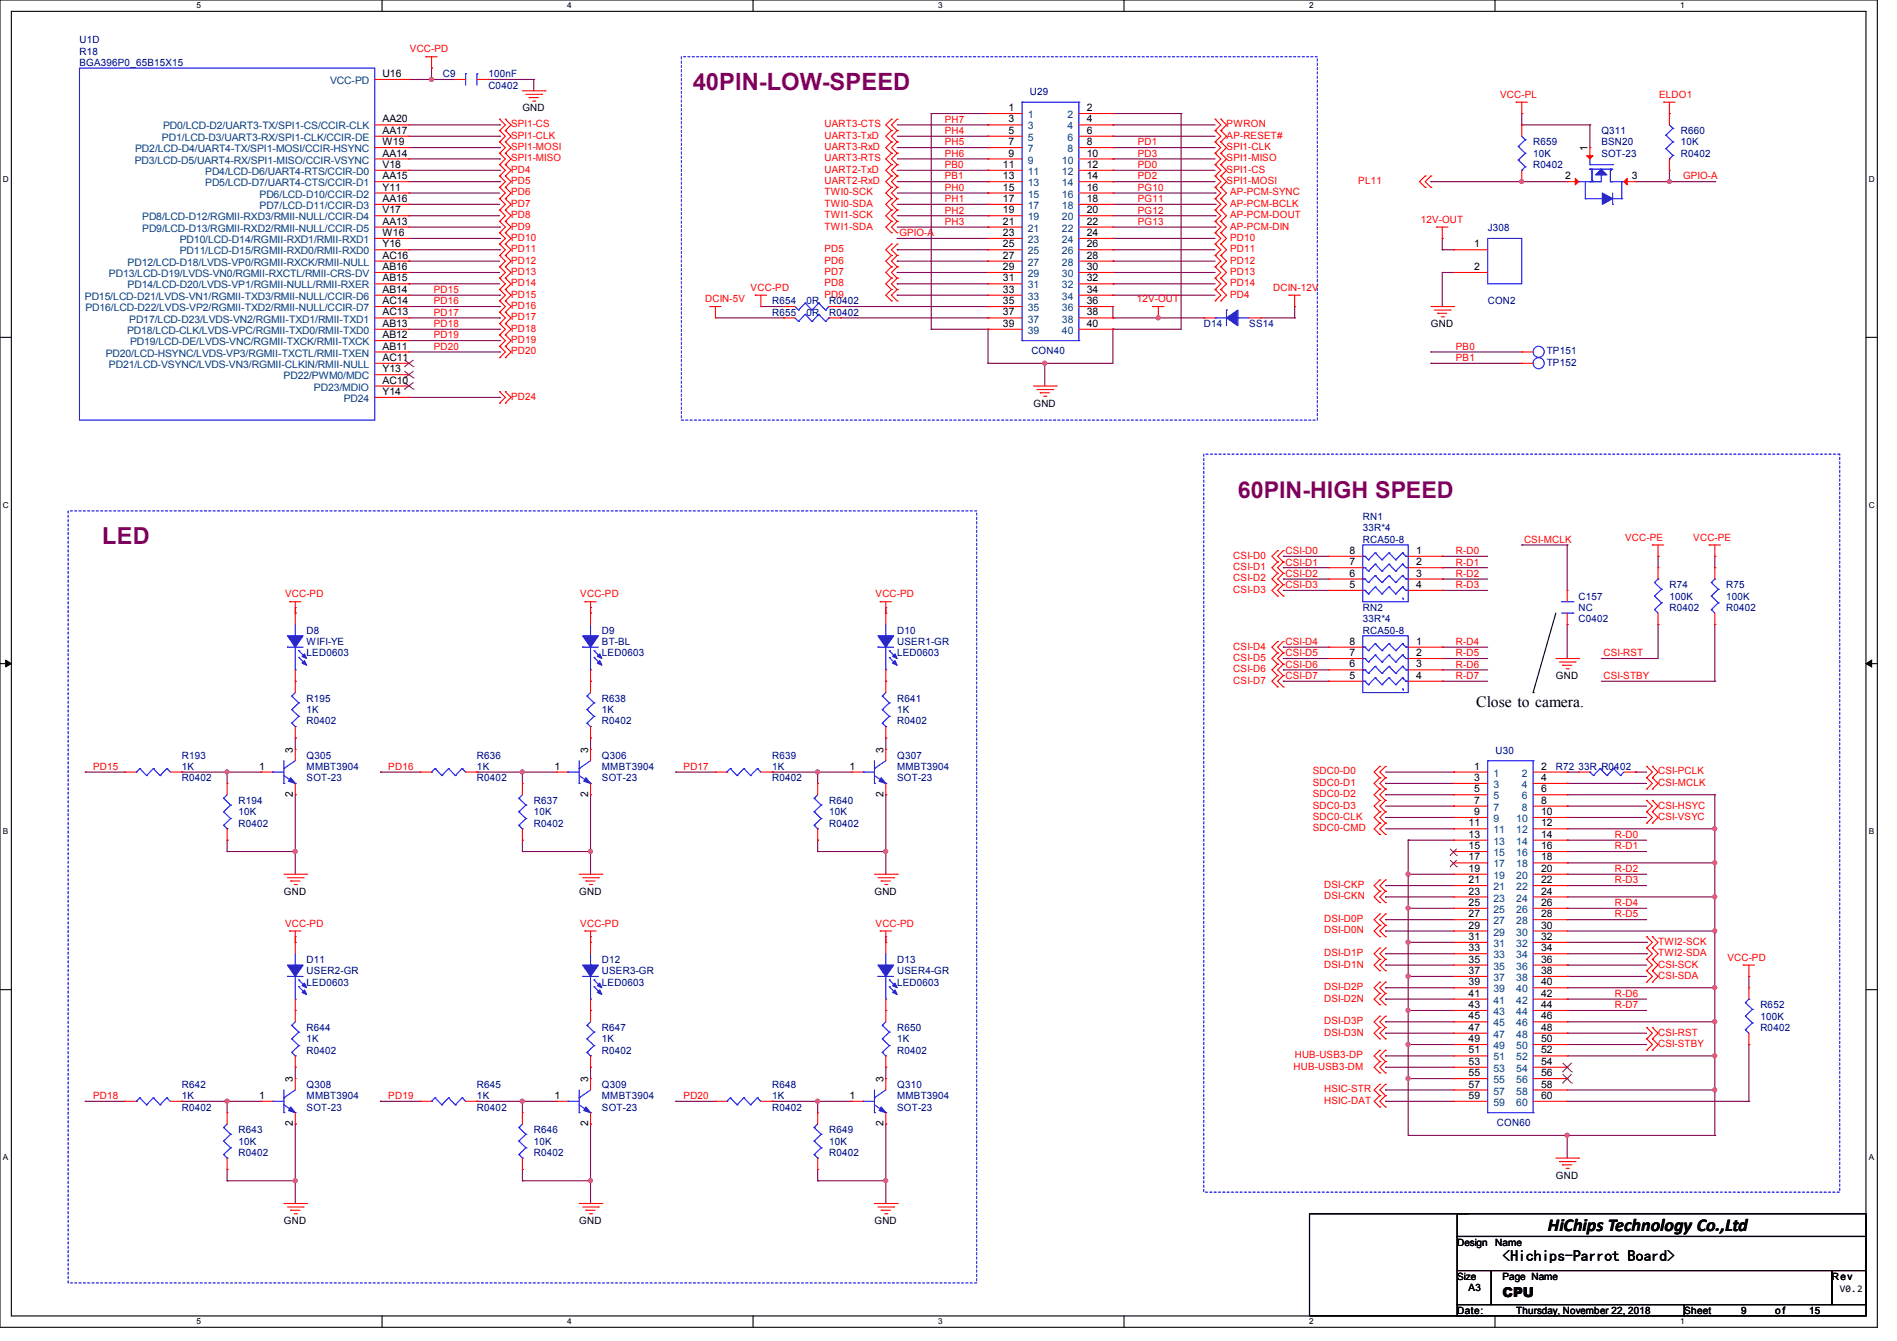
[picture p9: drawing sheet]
<svg xmlns="http://www.w3.org/2000/svg" width="297mm" height="210mm" viewBox="0 0 297 210" stroke-linecap="round" stroke-linejoin="round" font-family="sans-serif">
<defs><g id="words">
<g font-size="3.7" fill="#800080">
<text x="108.5" y="14.1">40PIN-LOW-SPEED</text>
<text x="16" y="85.2">LED</text>
</g>
<text font-size="3.6" fill="#800080" x="193.8" y="78.1">60PIN-HIGH SPEED</text>
<text font-size="2.8" x="242.4" y="192.8">HiChips Technology Co.,Ltd</text>
<g font-size="2.5">
<text x="231.1" y="110.7">Close to camera.</text>
<text x="235.2" y="197.5">&lt;Hichips-Parrot Board&gt;</text>
</g>
<text font-size="2.1" x="235.2" y="203.1">CPU</text>
<g font-size="1.6" fill="#000080">
<text x="12.4" y="8.6">R18</text>
<text x="12.4" y="6.8">U1D</text>
<text x="12.4" y="10.3">BGA396P0_65B15X15</text>
<text x="69.3" y="12.1">C9</text>
<text x="76.5" y="12.1">100nF</text>
<text x="76.5" y="13.9">C0402</text>
<text x="161.3" y="14.9">U29</text>
<text x="240" y="22.8">R659</text>
<text x="250.7" y="21">Q311</text>
<text x="250.7" y="22.8">BSN20</text>
<text x="263.2" y="21">R660</text>
<text x="263.2" y="22.8">10K</text>
<text x="240" y="24.6">10K</text>
<text x="240" y="26.3">R0402</text>
<text x="250.7" y="24.6">SOT-23</text>
<text x="263.2" y="24.6">R0402</text>
<text x="232.9" y="36.1">J308</text>
<text x="120.9" y="47.7">R654</text>
<text x="126.2" y="47.7">0R</text>
<text x="129.8" y="47.7">R0402</text>
<text x="232.9" y="47.7">CON2</text>
<text x="120.9" y="49.4">R655</text>
<text x="126.2" y="49.4">0R</text>
<text x="129.8" y="49.4">R0402</text>
<text x="188.5" y="51.2">D14</text>
<text x="195.6" y="51.2">SS14</text>
<text x="161.5" y="55.5">CON40</text>
<text x="242.2" y="55.5">TP151</text>
<text x="242.2" y="57.3">TP152</text>
<text x="213.4" y="83.2">33R*4</text>
<text x="213.4" y="81.4">RN1</text>
<text x="213.4" y="85">RCA50-8</text>
<text x="213.4" y="95.7">RN2</text>
<text x="247.2" y="93.9">C157</text>
<text x="247.2" y="95.7">NC</text>
<text x="261.4" y="92.1">R74</text>
<text x="261.4" y="93.9">100K</text>
<text x="261.4" y="95.7">R0402</text>
<text x="270.3" y="92.1">R75</text>
<text x="270.3" y="93.9">100K</text>
<text x="270.3" y="95.7">R0402</text>
<text x="48" y="99.2">D8</text>
<text x="48" y="101">WIFI-YE</text>
<text x="94.2" y="99.2">D9</text>
<text x="94.2" y="101">BT-BL</text>
<text x="140.5" y="99.2">D10</text>
<text x="140.5" y="101">USER1-GR</text>
<text x="213.4" y="97.5">33R*4</text>
<text x="213.4" y="99.2">RCA50-8</text>
<text x="247.2" y="97.5">C0402</text>
<text x="48" y="102.8">LED0603</text>
<text x="94.2" y="102.8">LED0603</text>
<text x="140.5" y="102.8">LED0603</text>
<text x="48" y="109.9">R195</text>
<text x="48" y="111.7">1K</text>
<text x="48" y="113.5">R0402</text>
<text x="94.2" y="109.9">R638</text>
<text x="94.2" y="111.7">1K</text>
<text x="94.2" y="113.5">R0402</text>
<text x="140.5" y="109.9">R641</text>
<text x="140.5" y="111.7">1K</text>
<text x="140.5" y="113.5">R0402</text>
<text x="28.4" y="118.8">R193</text>
<text x="48" y="118.8">Q305</text>
<text x="74.7" y="118.8">R636</text>
<text x="94.2" y="118.8">Q306</text>
<text x="120.9" y="118.8">R639</text>
<text x="140.5" y="118.8">Q307</text>
<text x="234.2" y="118.1">U30</text>
<text x="28.4" y="120.6">1K</text>
<text x="28.4" y="122.3">R0402</text>
<text x="37.3" y="125.9">R194</text>
<text x="48" y="120.6">MMBT3904</text>
<text x="48" y="122.3">SOT-23</text>
<text x="74.7" y="120.6">1K</text>
<text x="74.7" y="122.3">R0402</text>
<text x="83.6" y="125.9">R637</text>
<text x="94.2" y="120.6">MMBT3904</text>
<text x="94.2" y="122.3">SOT-23</text>
<text x="120.9" y="120.6">1K</text>
<text x="120.9" y="122.3">R0402</text>
<text x="129.8" y="125.9">R640</text>
<text x="140.5" y="120.6">MMBT3904</text>
<text x="140.5" y="122.3">SOT-23</text>
<text x="243.6" y="120.6">R72</text>
<text x="247.2" y="120.6">33R R0402</text>
<text x="37.3" y="127.7">10K</text>
<text x="37.3" y="129.5">R0402</text>
<text x="83.6" y="127.7">10K</text>
<text x="83.6" y="129.5">R0402</text>
<text x="129.8" y="127.7">10K</text>
<text x="129.8" y="129.5">R0402</text>
<text x="48" y="150.8">D11</text>
<text x="48" y="152.6">USER2-GR</text>
<text x="48" y="154.3">LED0603</text>
<text x="94.2" y="150.8">D12</text>
<text x="94.2" y="152.6">USER3-GR</text>
<text x="94.2" y="154.3">LED0603</text>
<text x="140.5" y="150.8">D13</text>
<text x="140.5" y="152.6">USER4-GR</text>
<text x="140.5" y="154.3">LED0603</text>
<text x="48" y="161.5">R644</text>
<text x="94.2" y="161.5">R647</text>
<text x="140.5" y="161.5">R650</text>
<text x="275.6" y="157.9">R652</text>
<text x="275.6" y="159.7">100K</text>
<text x="275.6" y="161.5">R0402</text>
<text x="48" y="163.2">1K</text>
<text x="48" y="165">R0402</text>
<text x="94.2" y="163.2">1K</text>
<text x="94.2" y="165">R0402</text>
<text x="140.5" y="163.2">1K</text>
<text x="140.5" y="165">R0402</text>
<text x="28.4" y="170.3">R642</text>
<text x="28.4" y="172.1">1K</text>
<text x="28.4" y="173.9">R0402</text>
<text x="48" y="170.3">Q308</text>
<text x="48" y="172.1">MMBT3904</text>
<text x="48" y="173.9">SOT-23</text>
<text x="74.7" y="170.3">R645</text>
<text x="74.7" y="172.1">1K</text>
<text x="74.7" y="173.9">R0402</text>
<text x="94.2" y="170.3">Q309</text>
<text x="94.2" y="172.1">MMBT3904</text>
<text x="94.2" y="173.9">SOT-23</text>
<text x="120.9" y="170.3">R648</text>
<text x="120.9" y="172.1">1K</text>
<text x="120.9" y="173.9">R0402</text>
<text x="140.5" y="170.3">Q310</text>
<text x="140.5" y="172.1">MMBT3904</text>
<text x="140.5" y="173.9">SOT-23</text>
<text x="37.3" y="177.5">R643</text>
<text x="37.3" y="179.2">10K</text>
<text x="83.6" y="177.5">R646</text>
<text x="83.6" y="179.2">10K</text>
<text x="129.8" y="177.5">R649</text>
<text x="129.8" y="179.2">10K</text>
<text x="234.4" y="176.4">CON60</text>
<text x="37.3" y="181">R0402</text>
<text x="83.6" y="181">R0402</text>
<text x="129.8" y="181">R0402</text>
</g>
<g font-size="1.6" fill="#f00">
<text x="64.2" y="8.2">VCC-PD</text>
<text x="234.9" y="15.3">VCC-PL</text>
<text x="259.8" y="15.3">ELDO1</text>
<text x="80" y="19.9">SPI1-CS</text>
<text x="80" y="21.7">SPI1-CLK</text>
<text x="80" y="23.5">SPI1-MOSI</text>
<text x="129.1" y="19.9">UART3-CTS</text>
<text x="129.1" y="21.7">UART3-TxD</text>
<text x="129.1" y="23.5">UART3-RxD</text>
<text x="147.9" y="19.2">PH7</text>
<text x="147.9" y="21">PH4</text>
<text x="147.9" y="22.8">PH5</text>
<text x="178.1" y="22.8">PD1</text>
<text x="192" y="19.9">PWRON</text>
<text x="192" y="21.7">AP-RESET#</text>
<text x="192" y="23.5">SPI1-CLK</text>
<text x="80" y="25.3">SPI1-MISO</text>
<text x="80" y="28.8">PD5</text>
<text x="80" y="27.1">PD4</text>
<text x="129.1" y="28.8">UART2-RxD</text>
<text x="129.1" y="25.3">UART3-RTS</text>
<text x="129.1" y="27.1">UART2-TxD</text>
<text x="147.9" y="24.6">PH6</text>
<text x="147.9" y="29.9">PH0</text>
<text x="147.9" y="26.3">PB0</text>
<text x="147.9" y="28.1">PB1</text>
<text x="178.1" y="24.6">PD3</text>
<text x="178.1" y="29.9">PG10</text>
<text x="178.1" y="26.3">PD0</text>
<text x="178.1" y="28.1">PD2</text>
<text x="192" y="25.3">SPI1-MISO</text>
<text x="192" y="27.1">SPI1-CS</text>
<text x="192" y="28.8">SPI1-MOSI</text>
<text x="212.7" y="28.8">PL11</text>
<text x="263.5" y="28.1">GPIO-A</text>
<text x="80" y="34.2">PD8</text>
<text x="80" y="30.6">PD6</text>
<text x="80" y="32.4">PD7</text>
<text x="80" y="35.9">PD9</text>
<text x="129.1" y="30.6">TWI0-SCK</text>
<text x="129.1" y="32.4">TWI0-SDA</text>
<text x="129.1" y="34.2">TWI1-SCK</text>
<text x="129.1" y="35.9">TWI1-SDA</text>
<text x="147.9" y="31.7">PH1</text>
<text x="147.9" y="33.4">PH2</text>
<text x="147.9" y="35.2">PH3</text>
<text x="178.1" y="33.4">PG12</text>
<text x="178.1" y="35.2">PG13</text>
<text x="178.1" y="31.7">PG11</text>
<text x="192.6" y="34.2">AP-PCM-DOUT</text>
<text x="192.6" y="35.9">AP-PCM-DIN</text>
<text x="192.6" y="30.6">AP-PCM-SYNC</text>
<text x="192.6" y="32.4">AP-PCM-BCLK</text>
<text x="222.4" y="34.9">12V-OUT</text>
<text x="80" y="39.5">PD11</text>
<text x="80" y="41.3">PD12</text>
<text x="80" y="37.7">PD10</text>
<text x="129.1" y="39.5">PD5</text>
<text x="129.1" y="41.3">PD6</text>
<text x="140.8" y="37">GPIO-A</text>
<text x="192.6" y="37.7">PD10</text>
<text x="192.6" y="39.5">PD11</text>
<text x="192.6" y="41.3">PD12</text>
<text x="67.9" y="45.9">PD15</text>
<text x="67.9" y="47.7">PD16</text>
<text x="80" y="44.8">PD14</text>
<text x="80" y="46.6">PD15</text>
<text x="80" y="43.1">PD13</text>
<text x="110.4" y="47.3">DCIN-5V</text>
<text x="117.5" y="45.6">VCC-PD</text>
<text x="129.1" y="43.1">PD7</text>
<text x="129.1" y="44.8">PD8</text>
<text x="129.1" y="46.6">PD9</text>
<text x="178" y="47.3">12V-OUT</text>
<text x="192.6" y="43.1">PD13</text>
<text x="192.6" y="44.8">PD14</text>
<text x="192.6" y="46.6">PD4</text>
<text x="199.3" y="45.6">DCIN-12V</text>
<text x="67.9" y="49.4">PD17</text>
<text x="67.9" y="51.2">PD18</text>
<text x="67.9" y="53">PD19</text>
<text x="80" y="53.7">PD19</text>
<text x="80" y="50.2">PD17</text>
<text x="80" y="51.9">PD18</text>
<text x="80" y="48.4">PD16</text>
<text x="67.9" y="54.8">PD20</text>
<text x="80" y="55.5">PD20</text>
<text x="227.9" y="54.8">PB0</text>
<text x="227.9" y="56.6">PB1</text>
<text x="80" y="62.6">PD24</text>
<text x="193.1" y="87.5">CSI-D0</text>
<text x="193.1" y="89.3">CSI-D1</text>
<text x="201.3" y="88.6">CSI-D1</text>
<text x="201.3" y="86.8">CSI-D0</text>
<text x="227.9" y="86.8">R-D0</text>
<text x="227.9" y="88.6">R-D1</text>
<text x="238.6" y="85">CSI-MCLK</text>
<text x="254.4" y="84.7">VCC-PE</text>
<text x="265.1" y="84.7">VCC-PE</text>
<text x="44.6" y="93.6">VCC-PD</text>
<text x="90.9" y="93.6">VCC-PD</text>
<text x="137.1" y="93.6">VCC-PD</text>
<text x="193.1" y="91.1">CSI-D2</text>
<text x="193.1" y="92.8">CSI-D3</text>
<text x="201.3" y="90.3">CSI-D2</text>
<text x="201.3" y="92.1">CSI-D3</text>
<text x="227.9" y="90.3">R-D2</text>
<text x="227.9" y="92.1">R-D3</text>
<text x="193.1" y="101.7">CSI-D4</text>
<text x="201.3" y="101">CSI-D4</text>
<text x="227.9" y="101">R-D4</text>
<text x="193.1" y="103.5">CSI-D5</text>
<text x="193.1" y="105.3">CSI-D6</text>
<text x="193.1" y="107.1">CSI-D7</text>
<text x="201.3" y="104.6">CSI-D6</text>
<text x="201.3" y="106.3">CSI-D7</text>
<text x="201.3" y="102.8">CSI-D5</text>
<text x="227.9" y="104.6">R-D6</text>
<text x="227.9" y="102.8">R-D5</text>
<text x="227.9" y="106.3">R-D7</text>
<text x="251.1" y="102.8">CSI-RST</text>
<text x="251.1" y="106.3">CSI-STBY</text>
<text x="14.6" y="120.6">PD15</text>
<text x="60.8" y="120.6">PD16</text>
<text x="107" y="120.6">PD17</text>
<text x="205.5" y="124.8">SDC0-D2</text>
<text x="205.5" y="121.3">SDC0-D0</text>
<text x="205.5" y="123.1">SDC0-D1</text>
<text x="259.6" y="121.3">CSI-PCLK</text>
<text x="259.6" y="123.1">CSI-MCLK</text>
<text x="205.5" y="126.6">SDC0-D3</text>
<text x="205.5" y="130.2">SDC0-CMD</text>
<text x="205.5" y="128.4">SDC0-CLK</text>
<text x="252.8" y="131.2">R-D0</text>
<text x="259.6" y="126.6">CSI-HSYC</text>
<text x="259.6" y="128.4">CSI-VSYC</text>
<text x="252.8" y="136.6">R-D2</text>
<text x="252.8" y="133">R-D1</text>
<text x="207.3" y="139.1">DSI-CKP</text>
<text x="207.3" y="140.8">DSI-CKN</text>
<text x="252.8" y="138.3">R-D3</text>
<text x="252.8" y="143.7">R-D5</text>
<text x="252.8" y="141.9">R-D4</text>
<text x="44.6" y="145.1">VCC-PD</text>
<text x="90.9" y="145.1">VCC-PD</text>
<text x="137.1" y="145.1">VCC-PD</text>
<text x="207.3" y="144.4">DSI-D0P</text>
<text x="207.3" y="146.2">DSI-D0N</text>
<text x="207.3" y="149.7">DSI-D1P</text>
<text x="259.6" y="148">TWI2-SCK</text>
<text x="259.6" y="149.7">TWI2-SDA</text>
<text x="207.3" y="151.5">DSI-D1N</text>
<text x="207.3" y="155.1">DSI-D2P</text>
<text x="259.6" y="151.5">CSI-SCK</text>
<text x="259.6" y="153.3">CSI-SDA</text>
<text x="270.4" y="150.5">VCC-PD</text>
<text x="207.3" y="156.8">DSI-D2N</text>
<text x="207.3" y="160.4">DSI-D3P</text>
<text x="252.8" y="156.1">R-D6</text>
<text x="252.8" y="157.9">R-D7</text>
<text x="202.5" y="167.5">HUB-USB3-DM</text>
<text x="202.7" y="165.7">HUB-USB3-DP</text>
<text x="207.3" y="162.2">DSI-D3N</text>
<text x="259.6" y="164">CSI-STBY</text>
<text x="259.6" y="162.2">CSI-RST</text>
<text x="14.6" y="172.1">PD18</text>
<text x="60.8" y="172.1">PD19</text>
<text x="107" y="172.1">PD20</text>
<text x="207.3" y="171.1">HSIC-STR</text>
<text x="207.3" y="172.8">HSIC-DAT</text>
</g>
<g font-size="1.6" fill="#004080">
<text x="51.7" y="13.2">VCC-PD</text>
<text x="21.2" y="23.8">PD2/LCD-D4/UART4-TX/SPI1-MOSI/CCIR-HSYNC</text>
<text x="25.4" y="22.1">PD1/LCD-D3/UART3-RX/SPI1-CLK/CCIR-DE</text>
<text x="25.5" y="20.3">PD0/LCD-D2/UART3-TX/SPI1-CS/CCIR-CLK</text>
<text x="160.9" y="18.5">1</text>
<text x="160.9" y="20.3">3</text>
<text x="160.9" y="22.1">5</text>
<text x="160.9" y="23.8">7</text>
<text x="167.1" y="18.5">2</text>
<text x="167.1" y="20.3">4</text>
<text x="167.1" y="22.1">6</text>
<text x="167.1" y="23.8">8</text>
<text x="21.1" y="25.6">PD3/LCD-D5/UART4-RX/SPI1-MISO/CCIR-VSYNC</text>
<text x="32.1" y="27.4">PD4/LCD-D6/UART4-RTS/CCIR-D0</text>
<text x="32.1" y="29.2">PD5/LCD-D7/UART4-CTS/CCIR-D1</text>
<text x="160.9" y="25.6">9</text>
<text x="160.9" y="27.4">11</text>
<text x="160.9" y="29.2">13</text>
<text x="166.3" y="25.6">10</text>
<text x="166.3" y="27.4">12</text>
<text x="166.3" y="29.2">14</text>
<text x="22.3" y="34.5">PD8/LCD-D12/RGMII-RXD3/RMII-NULL/CCIR-D4</text>
<text x="40.6" y="30.9">PD6/LCD-D10/CCIR-D2</text>
<text x="40.6" y="32.7">PD7/LCD-D11/CCIR-D3</text>
<text x="160.9" y="30.9">15</text>
<text x="160.9" y="32.7">17</text>
<text x="160.9" y="34.5">19</text>
<text x="166.3" y="30.9">16</text>
<text x="166.3" y="32.7">18</text>
<text x="166.3" y="34.5">20</text>
<text x="20" y="41.6">PD12/LCD-D18/LVDS-VP0/RGMII-RXCK/RMII-NULL</text>
<text x="22.3" y="36.3">PD9/LCD-D13/RGMII-RXD2/RMII-NULL/CCIR-D5</text>
<text x="28.2" y="38.1">PD10/LCD-D14/RGMII-RXD1/RMII-RXD1</text>
<text x="28.2" y="39.8">PD11/LCD-D15/RGMII-RXD0/RMII-RXD0</text>
<text x="160.9" y="36.3">21</text>
<text x="160.9" y="38.1">23</text>
<text x="160.9" y="39.8">25</text>
<text x="160.9" y="41.6">27</text>
<text x="166.3" y="36.3">22</text>
<text x="166.3" y="38.1">24</text>
<text x="166.3" y="39.8">26</text>
<text x="166.3" y="41.6">28</text>
<text x="13.3" y="46.9">PD15/LCD-D21/LVDS-VN1/RGMII-TXD3/RMII-NULL/CCIR-D6</text>
<text x="17.1" y="43.4">PD13/LCD-D19/LVDS-VN0/RGMII-RXCTL/RMII-CRS-DV</text>
<text x="20" y="45.2">PD14/LCD-D20/LVDS-VP1/RGMII-NULL/RMII-RXER</text>
<text x="160.9" y="43.4">29</text>
<text x="160.9" y="45.2">31</text>
<text x="160.9" y="46.9">33</text>
<text x="166.3" y="43.4">30</text>
<text x="166.3" y="45.2">32</text>
<text x="166.3" y="46.9">34</text>
<text x="13.4" y="48.7">PD16/LCD-D22/LVDS-VP2/RGMII-TXD2/RMII-NULL/CCIR-D7</text>
<text x="19.9" y="52.3">PD18/LCD-CLK/LVDS-VPC/RGMII-TXD0/RMII-TXD0</text>
<text x="20.2" y="50.5">PD17/LCD-D23/LVDS-VN2/RGMII-TXD1/RMII-TXD1</text>
<text x="160.9" y="48.7">35</text>
<text x="160.9" y="50.5">37</text>
<text x="160.9" y="52.3">39</text>
<text x="166.3" y="48.7">36</text>
<text x="166.3" y="50.5">38</text>
<text x="166.3" y="52.3">40</text>
<text x="16.6" y="55.8">PD20/LCD-HSYNC/LVDS-VP3/RGMII-TXCTL/RMII-TXEN</text>
<text x="17.1" y="57.6">PD21/LCD-VSYNC/LVDS-VN3/RGMII-CLKIN/RMII-NULL</text>
<text x="20.4" y="54.1">PD19/LCD-DE/LVDS-VNC/RGMII-TXCK/RMII-TXCK</text>
<text x="44.4" y="59.4">PD22/PWM0/MDC</text>
<text x="49.2" y="61.2">PD23/MDIO</text>
<text x="53.8" y="63">PD24</text>
<text x="233.8" y="121.6">1</text>
<text x="233.8" y="123.4">3</text>
<text x="233.8" y="125.2">5</text>
<text x="238.3" y="121.6">2</text>
<text x="238.3" y="123.4">4</text>
<text x="238.3" y="125.2">6</text>
<text x="233.8" y="127">7</text>
<text x="233.8" y="128.7">9</text>
<text x="233.8" y="130.5">11</text>
<text x="237.4" y="128.7">10</text>
<text x="237.4" y="130.5">12</text>
<text x="238.3" y="127">8</text>
<text x="233.8" y="132.3">13</text>
<text x="233.8" y="134.1">15</text>
<text x="233.8" y="135.8">17</text>
<text x="233.8" y="137.6">19</text>
<text x="237.4" y="132.3">14</text>
<text x="237.4" y="134.1">16</text>
<text x="237.4" y="135.8">18</text>
<text x="237.4" y="137.6">20</text>
<text x="233.8" y="139.4">21</text>
<text x="233.8" y="141.2">23</text>
<text x="233.8" y="143">25</text>
<text x="237.4" y="139.4">22</text>
<text x="237.4" y="141.2">24</text>
<text x="237.4" y="143">26</text>
<text x="233.8" y="144.7">27</text>
<text x="233.8" y="146.5">29</text>
<text x="233.8" y="148.3">31</text>
<text x="237.4" y="144.7">28</text>
<text x="237.4" y="146.5">30</text>
<text x="237.4" y="148.3">32</text>
<text x="233.8" y="150.1">33</text>
<text x="233.8" y="151.8">35</text>
<text x="233.8" y="153.6">37</text>
<text x="233.8" y="155.4">39</text>
<text x="237.4" y="150.1">34</text>
<text x="237.4" y="151.8">36</text>
<text x="237.4" y="153.6">38</text>
<text x="237.4" y="155.4">40</text>
<text x="233.8" y="157.2">41</text>
<text x="233.8" y="159">43</text>
<text x="233.8" y="160.7">45</text>
<text x="237.4" y="157.2">42</text>
<text x="237.4" y="159">44</text>
<text x="237.4" y="160.7">46</text>
<text x="233.8" y="162.5">47</text>
<text x="233.8" y="164.3">49</text>
<text x="233.8" y="166.1">51</text>
<text x="233.8" y="167.9">53</text>
<text x="237.4" y="162.5">48</text>
<text x="237.4" y="164.3">50</text>
<text x="237.4" y="166.1">52</text>
<text x="237.4" y="167.9">54</text>
<text x="233.8" y="169.6">55</text>
<text x="233.8" y="171.4">57</text>
<text x="233.8" y="173.2">59</text>
<text x="237.4" y="169.6">56</text>
<text x="237.4" y="171.4">58</text>
<text x="237.4" y="173.2">60</text>
</g>
<g font-size="1.6">
<text x="59.9" y="12.1">U16</text>
<text x="81.8" y="17.4">GND</text>
<text x="157.9" y="17.4">1</text>
<text x="170.2" y="17.4">2</text>
<text x="59.9" y="19.2">AA20</text>
<text x="59.9" y="21">AA17</text>
<text x="59.9" y="22.7">W19</text>
<text x="157.9" y="19.2">3</text>
<text x="157.9" y="21">5</text>
<text x="157.9" y="22.7">7</text>
<text x="170.2" y="19.2">4</text>
<text x="170.2" y="21">6</text>
<text x="170.2" y="22.7">8</text>
<text x="248.6" y="23.7" transform="rotate(-90 248.6 23.7)">1</text>
<text x="59.9" y="24.5">AA14</text>
<text x="59.9" y="26.3">V18</text>
<text x="59.9" y="28.1">AA15</text>
<text x="59.9" y="29.8">Y11</text>
<text x="157" y="26.3">11</text>
<text x="157" y="28.1">13</text>
<text x="157" y="29.8">15</text>
<text x="157.9" y="24.5">9</text>
<text x="170.2" y="24.5">10</text>
<text x="170.2" y="26.3">12</text>
<text x="170.2" y="28.1">14</text>
<text x="170.2" y="29.8">16</text>
<text x="245" y="28.1">2</text>
<text x="255.5" y="28.1">3</text>
<text x="59.9" y="31.6">AA16</text>
<text x="59.9" y="33.4">V17</text>
<text x="59.9" y="35.2">AA13</text>
<text x="157" y="31.6">17</text>
<text x="157" y="33.4">19</text>
<text x="157" y="35.2">21</text>
<text x="170.2" y="31.6">18</text>
<text x="170.2" y="33.4">20</text>
<text x="170.2" y="35.2">22</text>
<text x="59.9" y="37">W16</text>
<text x="59.9" y="38.7">Y16</text>
<text x="59.9" y="40.5">AC16</text>
<text x="157" y="37">23</text>
<text x="157" y="38.7">25</text>
<text x="157" y="40.5">27</text>
<text x="170.2" y="37">24</text>
<text x="170.2" y="38.7">26</text>
<text x="170.2" y="40.5">28</text>
<text x="230.8" y="38.7">1</text>
<text x="59.9" y="42.3">AB16</text>
<text x="59.9" y="44.1">AB15</text>
<text x="59.9" y="45.8">AB14</text>
<text x="59.9" y="47.6">AC14</text>
<text x="157" y="42.3">29</text>
<text x="157" y="44.1">31</text>
<text x="157" y="45.8">33</text>
<text x="157" y="47.6">35</text>
<text x="170.2" y="42.3">30</text>
<text x="170.2" y="44.1">32</text>
<text x="170.2" y="45.8">34</text>
<text x="170.2" y="47.6">36</text>
<text x="230.8" y="42.3">2</text>
<text x="59.9" y="49.4">AC13</text>
<text x="59.9" y="51.2">AB13</text>
<text x="59.9" y="53">AB12</text>
<text x="157" y="49.4">37</text>
<text x="157" y="51.2">39</text>
<text x="170.2" y="49.4">38</text>
<text x="170.2" y="51.2">40</text>
<text x="224" y="51.2">GND</text>
<text x="59.9" y="54.7">AB11</text>
<text x="59.9" y="56.5">AC11</text>
<text x="59.9" y="58.3">Y13</text>
<text x="59.9" y="60.1">AC10</text>
<text x="59.9" y="61.8">Y14</text>
<text x="161.8" y="63.7">GND</text>
<text x="211.3" y="86.7">8</text>
<text x="211.3" y="88.5">7</text>
<text x="221.7" y="86.7">1</text>
<text x="221.7" y="88.5">2</text>
<text x="211.3" y="90.3">6</text>
<text x="211.3" y="92.1">5</text>
<text x="221.7" y="90.3">3</text>
<text x="221.7" y="92.1">4</text>
<text x="211.3" y="101">8</text>
<text x="221.7" y="101">1</text>
<text x="211.3" y="102.7">7</text>
<text x="211.3" y="104.5">6</text>
<text x="211.3" y="106.3">5</text>
<text x="221.7" y="102.7">2</text>
<text x="221.7" y="104.5">3</text>
<text x="221.7" y="106.3">4</text>
<text x="243.6" y="106.3">GND</text>
<text x="45.9" y="117.9" transform="rotate(-90 45.9 117.9)">3</text>
<text x="92.1" y="117.9" transform="rotate(-90 92.1 117.9)">3</text>
<text x="138.3" y="117.9" transform="rotate(-90 138.3 117.9)">3</text>
<text x="40.6" y="120.5">1</text>
<text x="45.9" y="124.8" transform="rotate(-90 45.9 124.8)">2</text>
<text x="86.8" y="120.5">1</text>
<text x="92.1" y="124.8" transform="rotate(-90 92.1 124.8)">2</text>
<text x="133" y="120.5">1</text>
<text x="138.3" y="124.8" transform="rotate(-90 138.3 124.8)">2</text>
<text x="230.8" y="120.5">1</text>
<text x="230.8" y="122.3">3</text>
<text x="230.8" y="124.1">5</text>
<text x="230.8" y="125.9">7</text>
<text x="241.3" y="120.5">2</text>
<text x="241.3" y="122.3">4</text>
<text x="241.3" y="124.1">6</text>
<text x="241.3" y="125.9">8</text>
<text x="229.9" y="129.4">11</text>
<text x="229.9" y="131.2">13</text>
<text x="230.8" y="127.6">9</text>
<text x="241.3" y="127.6">10</text>
<text x="241.3" y="129.4">12</text>
<text x="241.3" y="131.2">14</text>
<text x="229.9" y="133">15</text>
<text x="229.9" y="134.7">17</text>
<text x="229.9" y="136.5">19</text>
<text x="241.3" y="133">16</text>
<text x="241.3" y="134.7">18</text>
<text x="241.3" y="136.5">20</text>
<text x="44.5" y="140.1">GND</text>
<text x="90.7" y="140.1">GND</text>
<text x="136.9" y="140.1">GND</text>
<text x="229.9" y="138.3">21</text>
<text x="229.9" y="140.1">23</text>
<text x="229.9" y="141.9">25</text>
<text x="229.9" y="143.6">27</text>
<text x="241.3" y="138.3">22</text>
<text x="241.3" y="140.1">24</text>
<text x="241.3" y="141.9">26</text>
<text x="241.3" y="143.6">28</text>
<text x="229.9" y="145.4">29</text>
<text x="229.9" y="147.2">31</text>
<text x="229.9" y="149">33</text>
<text x="241.3" y="145.4">30</text>
<text x="241.3" y="147.2">32</text>
<text x="241.3" y="149">34</text>
<text x="229.9" y="150.7">35</text>
<text x="229.9" y="152.5">37</text>
<text x="229.9" y="154.3">39</text>
<text x="241.3" y="150.7">36</text>
<text x="241.3" y="152.5">38</text>
<text x="241.3" y="154.3">40</text>
<text x="229.9" y="156.1">41</text>
<text x="229.9" y="157.9">43</text>
<text x="229.9" y="159.6">45</text>
<text x="229.9" y="161.4">47</text>
<text x="241.3" y="156.1">42</text>
<text x="241.3" y="157.9">44</text>
<text x="241.3" y="159.6">46</text>
<text x="241.3" y="161.4">48</text>
<text x="229.9" y="163.2">49</text>
<text x="229.9" y="165">51</text>
<text x="229.9" y="166.8">53</text>
<text x="241.3" y="163.2">50</text>
<text x="241.3" y="165">52</text>
<text x="241.3" y="166.8">54</text>
<text x="40.6" y="172.1">1</text>
<text x="45.9" y="169.5" transform="rotate(-90 45.9 169.5)">3</text>
<text x="86.8" y="172.1">1</text>
<text x="92.1" y="169.5" transform="rotate(-90 92.1 169.5)">3</text>
<text x="133" y="172.1">1</text>
<text x="138.3" y="169.5" transform="rotate(-90 138.3 169.5)">3</text>
<text x="229.9" y="168.5">55</text>
<text x="229.9" y="170.3">57</text>
<text x="229.9" y="172.1">59</text>
<text x="241.3" y="168.5">56</text>
<text x="241.3" y="170.3">58</text>
<text x="241.3" y="172.1">60</text>
<text x="45.9" y="176.4" transform="rotate(-90 45.9 176.4)">2</text>
<text x="92.1" y="176.4" transform="rotate(-90 92.1 176.4)">2</text>
<text x="138.3" y="176.4" transform="rotate(-90 138.3 176.4)">2</text>
<text x="243.6" y="184.6">GND</text>
<text x="44.5" y="191.7">GND</text>
<text x="90.7" y="191.7">GND</text>
<text x="136.9" y="191.7">GND</text>
<text x="228.1" y="195.1">Design</text>
<text x="234.1" y="195.1">Name</text>
<text x="228.1" y="200.4">Size</text>
<text x="229.9" y="202.2">A3</text>
<text x="235.2" y="200.4">Page Name</text>
<text x="286.8" y="200.4">Rev</text>
<text x="288" y="202.4">V0.2</text>
<text x="228.1" y="205.7">Date:</text>
<text x="237.4" y="205.7">Thursday, November 22, 2018</text>
<text x="263.7" y="205.7">Sheet</text>
<text x="272.6" y="205.7">9</text>
<text x="277.9" y="205.7">o f</text>
<text x="283.3" y="205.7">15</text>
</g>
<g font-size="1.3">
<text x="30.8" y="1.3">5</text>
<text x="88.8" y="1.3">4</text>
<text x="146.9" y="1.3">3</text>
<text x="205" y="1.3">2</text>
<text x="263.1" y="1.3">1</text>
<text x=".5" y="28.4">D</text>
<text x="292.6" y="28.4">D</text>
<text x=".5" y="79.5">C</text>
<text x="292.6" y="79.5">C</text>
<text x=".5" y="130.6">B</text>
<text x="292.6" y="130.6">B</text>
<text x=".5" y="181.7">A</text>
<text x="292.6" y="181.7">A</text>
<text x="30.8" y="207.4">5</text>
<text x="88.8" y="207.4">4</text>
<text x="146.9" y="207.4">3</text>
<text x="205" y="207.4">2</text>
<text x="263.1" y="207.4">1</text>
</g>
</g></defs>
<path d="M0 0h293.9v207.9h-293.9zM1.8 1.8h290.3v204.3h-290.3z" fill="none" stroke="#000" stroke-width=".17"/>
<g fill="#fff">
<path d="M30.8 .2h.7v1.4h-.7z"/>
<path d="M30.8 206.2h.7v1.4h-.7z"/>
</g>
<path d="M59.8 0v1.8M59.8 206.1v1.8" fill="none" stroke="#000" stroke-width=".17"/>
<g fill="#fff">
<path d="M88.8 .2h.7v1.4h-.7z"/>
<path d="M88.8 206.2h.7v1.4h-.7z"/>
</g>
<path d="M117.9 0v1.8M117.9 206.1v1.8" fill="none" stroke="#000" stroke-width=".17"/>
<g fill="#fff">
<path d="M146.9 .2h.7v1.4h-.7z"/>
<path d="M146.9 206.2h.7v1.4h-.7z"/>
</g>
<path d="M176 0v1.8M176 206.1v1.8" fill="none" stroke="#000" stroke-width=".17"/>
<g fill="#fff">
<path d="M205 .2h.7v1.4h-.7z"/>
<path d="M205 206.2h.7v1.4h-.7z"/>
</g>
<path d="M234.1 0v1.8M234.1 206.1v1.8" fill="none" stroke="#000" stroke-width=".17"/>
<g fill="#fff">
<path d="M263.1 .2h.6v1.4h-.6z"/>
<path d="M263.1 206.2h.6v1.4h-.6z"/>
<path d="M.5 27.3h.9v1.4h-.9z"/>
<path d="M292.6 27.3h.9v1.4h-.9z"/>
<path d="M.5 78.4h.9v1.4h-.9z"/>
<path d="M292.6 78.4h.9v1.4h-.9z"/>
</g>
<path d="M0 52.8h1.8M292.1 52.8h1.8" fill="none" stroke="#000" stroke-width=".17"/>
<g fill="#fff">
<path d="M.5 129.5h.8v1.4h-.8z"/>
<path d="M292.6 129.5h.8v1.4h-.8z"/>
</g>
<path d="M0 103.9h1.8M292.1 103.9h1.8" fill="none" stroke="#000" stroke-width=".17"/>
<path d="M.9 103.4l.9 .5-.9 .5zM292.1 103.9l.9-.5v1z" fill="#000" stroke="#000" stroke-width=".16"/>
<g fill="#fff">
<path d="M.5 180.5h.8v1.4h-.8z"/>
<path d="M292.6 180.5h.8v1.4h-.8z"/>
</g>
<path d="M243.6 96l-3.6 12.5M240 108.5h.1M0 155h1.8M292.1 155h1.8M228.1 190.1h64v3.5h-64zM228.1 193.6h64v5.4h-64zM228.1 199h5.4v5.3h-5.4zM229.9 190.1h-24.9v16h24.9M233.5 199h53.3v5.3h-53.3zM286.8 199h5.3v5.3h-5.3zM228.1 204.3h35.6v1.8h-35.6zM263.7 204.3h28.4v1.8h-28.4z" fill="none" stroke="#000" stroke-width=".17"/>
<path d="M106.7 8.9h99.5v56.9h-99.5zM188.5 71.1h99.5v115.6h-99.5zM10.7 80h142.2v120.9h-142.2z" fill="none" stroke="#00f" stroke-width=".17" stroke-dasharray=".3 .3"/>
<g fill="none" stroke="#800040" stroke-width=".17">
<path d="M64 12.4h.1M64 12.4h7.1M64 19.6h14.2M67.6 12.4h.1M67.6 10.7h.1M67.6 10.7v1.7M76.5 12.4h.1M76.5 12.4h7.1M78.2 19.6h.1M83.6 12.4h.1M83.6 12.4v1.8M140.5 19.6h14.2"/>
<path d="M145.8 17.8h.1M145.8 17.8h8.9M145.8 17.8v33.8M154.7 19.6h.1M174.2 19.6h.1M174.2 17.8h.1M174.2 19.6h16M174.2 17.8h10.7M184.9 17.8h.1M184.9 17.8v33.8h-10.7M238.3 19.6h.1M238.3 17.8h.1"/>
<path d="M238.3 19.6h10.6M238.3 17.8v1.8M248.9 19.6h.1M248.9 19.6v3.5M64 30.2h.1M64 32h.1M64 33.8h.1M64 21.3h14.2M64 23.1h14.2M64 24.9h14.2M64 39.1h14.2M64 37.3h14.2"/>
<path d="M64 30.2h14.2M64 32h14.2M64 33.8h14.2M64 35.6h14.2M64 26.7h14.2M64 28.4h14.2M78.2 21.3h.1M78.2 23.1h.1M78.2 24.9h.1M78.2 39.1h.1M78.2 37.3h.1M78.2 28.4h.1"/>
<path d="M78.2 26.7h.1M78.2 35.6h.1M140.5 37.3h.1M140.5 39.1h.1M140.5 21.3h14.2M140.5 23.1h14.2M140.5 24.9h14.2M140.5 39.1h14.2M140.5 37.3h14.2M140.5 30.2h14.2M140.5 32h14.2M140.5 33.8h14.2"/>
<path d="M140.5 35.6h14.2M140.5 26.7h14.2M140.5 28.4h14.2M154.7 21.3h.1M154.7 23.1h.1M154.7 24.9h.1M154.7 30.2h.1M154.7 32h.1M154.7 33.8h.1M154.7 35.6h.1M154.7 26.7h.1M154.7 28.4h.1"/>
<path d="M174.2 21.3h.1M174.2 24.9h.1M174.2 37.3h.1M174.2 39.1h.1M174.2 23.1h.1M174.2 26.7h.1M174.2 28.4h.1M174.2 21.3h16M174.2 23.1h16M174.2 24.9h16M174.2 39.1h16M174.2 37.3h16"/>
<path d="M174.2 30.2h16M174.2 32h16M174.2 33.8h16M174.2 35.6h16M174.2 26.7h16M174.2 28.4h16M190.2 33.8h.1M190.2 35.6h.1M190.2 30.2h.1M190.2 32h.1M224 28.4h.1M224 28.4h21.4"/>
<path d="M225.8 37.3h.1M225.8 39.1h.1M225.8 39.1h1.8M225.8 37.3v1.8M238.3 28.4h.1M256 28.4h12.5M261.4 28.4h.1M261.4 26.7v1.7M268.5 28.4h.1M64 40.9h.1M64 42.7h.1M64 44.4h.1"/>
<path d="M64 40.9h14.2M64 42.7h14.2M64 44.4h14.2M64 46.2h14.2M64 48h14.2M64 49.8h14.2M64 51.6h14.2M64 53.3h14.2M64 55.1h14.2M78.2 46.2h.1M78.2 48h.1M78.2 49.8h.1"/>
<path d="M78.2 51.6h.1M78.2 53.3h.1M78.2 55.1h.1M112 49.8h10.7M119.1 48h.1M119.1 48h3.6M122.7 49.8h.1M131.6 48h23.1M131.6 49.8h23.1M140.5 40.9h.1M140.5 42.7h.1M140.5 44.4h.1"/>
<path d="M140.5 46.2h.1M140.5 40.9h14.2M140.5 42.7h14.2M140.5 44.4h14.2M140.5 46.2h14.2M145.8 51.6h.1M145.8 51.6h8.9M154.7 56.9h.1M154.7 51.6h.1M154.7 48h.1M154.7 49.8h.1M154.7 51.6v5.3"/>
<path d="M163.6 56.9h.1M163.6 56.9v3.6M174.2 51.6h.1M174.2 40.9h.1M174.2 42.7h.1M174.2 44.4h.1M174.2 46.2h.1M174.2 49.8h.1M174.2 40.9h16M174.2 42.7h16M174.2 44.4h16M174.2 46.2h16"/>
<path d="M174.2 49.8h14.3M174.2 48v1.8M174.2 51.6v5.3h-19.5M181.4 49.8h.1M188.5 49.8h.1M197.4 49.8h5.3M202.7 49.8h.1M202.7 48h.1M202.7 48v1.8M224 55.1h.1M224 56.9h.1M224 55.1h14.3"/>
<path d="M224 56.9h14.3M225.8 48h.1M225.8 42.7h.1M225.8 42.7h1.8M225.8 42.7v5.3M64 62.2h14.2M78.2 62.2h.1M46.2 95.1h.1M46.2 95.1v.9M92.5 95.1h.1M92.5 95.1v.9M138.7 95.1h.1"/>
<path d="M138.7 95.1v.9M200.9 88.9h.1M200.9 90.7h.1M200.9 92.5h.1M200.9 87.1h.1M200.9 88.9h7.1M200.9 90.7h7.1M200.9 92.5h7.1M200.9 87.1h7.1M225.8 87.1h.1M225.8 90.7h.1M225.8 88.9h.1"/>
<path d="M225.8 92.5h.1M225.8 88.9h7.1M225.8 90.7h7.1M225.8 92.5h7.1M225.8 87.1h7.1M238.3 85.3h.1M238.3 85.3h7.1M245.4 97.8h.1M245.4 85.3h.1M245.4 85.3v7.2M245.4 97.8v5.3M259.6 97.8h.1"/>
<path d="M259.6 87.1h.1M259.6 97.8v5.3h-8.9M259.6 87.1v1.8M268.5 87.1h.1M268.5 97.8h.1M268.5 87.1v1.8M268.5 97.8v8.9M46.2 115.6h.1M46.2 115.6v1.7M92.5 115.6h.1M92.5 115.6v1.7M138.7 115.6h.1"/>
<path d="M138.7 115.6v1.7M200.9 104.9h.1M200.9 106.7h.1M200.9 101.3h.1M200.9 103.1h.1M200.9 104.9h7.1M200.9 106.7h7.1M200.9 101.3h7.1M200.9 103.1h7.1M225.8 104.9h.1M225.8 103.1h.1M225.8 101.3h.1"/>
<path d="M225.8 106.7h.1M225.8 104.9h7.1M225.8 106.7h7.1M225.8 101.3h7.1M225.8 103.1h7.1M250.7 103.1h.1M250.7 106.7h17.8M268.5 106.7h.1M13.3 120.9h.1M13.3 120.9h6.3M28.4 120.9h.1M28.4 120.9h12.5"/>
<path d="M35.6 131.6h.1M35.6 120.9h.1M35.6 133.3h.1M35.6 120.9v1.8M35.6 131.6v1.7M35.6 133.3h10.6M46.2 124.5h.1M46.2 133.3h.1M46.2 124.5v12.4M59.6 120.9h.1M59.6 120.9h6.2M74.7 120.9h.1"/>
<path d="M74.7 120.9h12.4M81.8 131.6h.1M81.8 120.9h.1M81.8 133.3h.1M81.8 133.3h10.7M81.8 120.9v1.8M81.8 131.6v1.7M92.5 124.5h.1M92.5 133.3h.1M92.5 124.5v12.4M105.8 120.9h.1M105.8 120.9h6.2"/>
<path d="M120.9 120.9h.1M120.9 120.9h12.4M128 131.6h.1M128 120.9h.1M128 133.3h.1M128 133.3h10.7M128 120.9v1.8M128 131.6v1.7M138.7 124.5h.1M138.7 133.3h.1M138.7 124.5v12.4M216.9 138.7h.1"/>
<path d="M216.9 122.7h.1M216.9 124.5h.1M216.9 128h.1M216.9 138.7h10.7M216.9 120.9h10.7M216.9 122.7h10.7M216.9 126.2h10.7M216.9 128h10.7M216.9 124.5h10.7M216.9 129.8h10.7M220.5 131.6h.1M220.5 136.9h.1"/>
<path d="M220.5 136.9h7.1M220.5 131.6v46.2M220.5 131.6h7.1M227.6 120.9h.1M227.6 126.2h.1M227.6 129.8h.1M245.4 136.9h.1M245.4 138.7h.1M245.4 120.9h.1M245.4 122.7h.1M245.4 126.2h.1M245.4 128h.1"/>
<path d="M245.4 131.6h.1M245.4 133.3h.1M245.4 138.7h12.4M245.4 136.9h12.4M245.4 131.6h12.4M245.4 120.9h1.7M245.4 133.3h12.4M245.4 122.7h12.4M245.4 126.2h12.4M245.4 128h12.4M245.4 124.5h23.1M245.4 129.8h23.1"/>
<path d="M245.4 135.1h23.1M256 120.9h.1M256 120.9h1.8M268.5 129.8h.1M268.5 124.5h.1M268.5 135.1h.1M268.5 124.5v53.3M46.2 146.7h.1M46.2 146.7v.9M92.5 146.7h.1M92.5 146.7v.9M138.7 146.7h.1"/>
<path d="M138.7 146.7v.9M216.9 140.5h.1M216.9 144h.1M216.9 145.8h.1M216.9 149.4h.1M216.9 151.1h.1M216.9 154.7h.1M216.9 156.5h.1M216.9 140.5h10.7M216.9 144h10.7M216.9 145.8h10.7M216.9 149.4h10.7"/>
<path d="M216.9 151.1h10.7M216.9 154.7h10.7M216.9 156.5h10.7M220.5 142.2h.1M220.5 147.6h.1M220.5 152.9h.1M220.5 158.2h.1M220.5 142.2h7.1M220.5 147.6h7.1M220.5 152.9h7.1M220.5 158.2h7.1M245.4 156.5h.1"/>
<path d="M245.4 144h.1M245.4 142.2h.1M245.4 158.2h.1M245.4 151.1h.1M245.4 152.9h.1M245.4 140.5h23.1M245.4 144h12.4M245.4 145.8h23.1M245.4 149.4h12.4M245.4 151.1h12.4M245.4 154.7h23.1M245.4 156.5h12.4"/>
<path d="M245.4 142.2h12.4M245.4 147.6h12.4M245.4 152.9h12.4M245.4 158.2h12.4M257.8 147.6h.1M257.8 149.4h.1M268.5 140.5h.1M268.5 145.8h.1M268.5 154.7h.1M273.8 152.9h.1M273.8 152.9v1.8M13.3 172.5h.1"/>
<path d="M13.3 172.5h6.3M28.4 172.5h.1M28.4 172.5h12.5M35.6 172.5h.1M35.6 172.5v1.7M46.2 176h.1M46.2 167.1h.1M46.2 167.1v1.8M46.2 176v12.5M59.6 172.5h.1M59.6 172.5h6.2M74.7 172.5h.1"/>
<path d="M74.7 172.5h12.4M81.8 172.5h.1M81.8 172.5v1.7M92.5 176h.1M92.5 167.1h.1M92.5 167.1v1.8M92.5 176v12.5M105.8 172.5h.1M105.8 172.5h6.2M120.9 172.5h.1M120.9 172.5h12.4M128 172.5h.1"/>
<path d="M128 172.5v1.7M138.7 176h.1M138.7 167.1h.1M138.7 167.1v1.8M138.7 176v12.5M216.9 170.7h.1M216.9 172.5h.1M216.9 165.4h.1M216.9 167.1h.1M216.9 160h.1M216.9 161.8h.1M216.9 170.7h10.7"/>
<path d="M216.9 172.5h10.7M216.9 165.4h10.7M216.9 167.1h10.7M216.9 160h10.7M216.9 161.8h10.7M220.5 168.9h.1M220.5 177.8h.1M220.5 163.6h.1M220.5 177.8h48M220.5 163.6h7.1M220.5 168.9h7.1M245.4 177.8h.1"/>
<path d="M245.4 161.8h.1M245.4 163.6h.1M245.4 170.7h23.1M245.4 172.5h28.4M245.4 165.4h23.1M245.4 160h23.1M245.4 161.8h12.4M245.4 177.8v3.6M245.4 163.6h12.4M268.5 160h.1M268.5 165.4h.1M268.5 170.7h.1"/>
<path d="M268.5 177.8h.1M273.8 163.6h.1M273.8 172.5h.1M273.8 163.6v8.9M35.6 183.1h.1M35.6 184.9h.1M35.6 183.1v1.8M35.6 184.9h10.6M46.2 184.9h.1M81.8 183.1h.1M81.8 184.9h.1M81.8 183.1v1.8"/>
<path d="M81.8 184.9h10.7M92.5 184.9h.1M128 183.1h.1M128 184.9h.1M128 183.1v1.8M128 184.9h10.7M138.7 184.9h.1"/>
</g>
<g fill="#f0f" stroke="#f0f" stroke-width=".17">
<circle cx="67.5" cy="12.4" r=".32"/>
<circle cx="163.6" cy="56.9" r=".32"/>
<circle cx="245.3" cy="177.8" r=".32"/>
<circle cx="220.5" cy="136.9" r=".32"/>
<circle cx="220.5" cy="142.2" r=".32"/>
<circle cx="220.5" cy="147.6" r=".32"/>
<circle cx="220.5" cy="152.9" r=".32"/>
<circle cx="220.5" cy="158.2" r=".32"/>
<circle cx="220.5" cy="163.6" r=".32"/>
<circle cx="220.5" cy="168.9" r=".32"/>
<circle cx="35.5" cy="120.9" r=".32"/>
<circle cx="46.2" cy="133.3" r=".32"/>
<circle cx="92.4" cy="133.3" r=".32"/>
<circle cx="81.8" cy="120.9" r=".32"/>
<circle cx="128" cy="120.9" r=".32"/>
<circle cx="138.7" cy="133.3" r=".32"/>
<circle cx="35.5" cy="172.4" r=".32"/>
<circle cx="46.2" cy="184.9" r=".32"/>
<circle cx="92.4" cy="184.9" r=".32"/>
<circle cx="81.8" cy="172.4" r=".32"/>
<circle cx="128" cy="172.4" r=".32"/>
<circle cx="138.7" cy="184.9" r=".32"/>
<circle cx="268.5" cy="129.8" r=".32"/>
<circle cx="268.5" cy="135.1" r=".32"/>
<circle cx="268.5" cy="140.4" r=".32"/>
<circle cx="268.5" cy="145.8" r=".32"/>
<circle cx="268.5" cy="154.7" r=".32"/>
<circle cx="268.5" cy="160" r=".32"/>
<circle cx="268.5" cy="165.3" r=".32"/>
<circle cx="268.5" cy="170.7" r=".32"/>
<circle cx="181.3" cy="49.8" r=".32"/>
<circle cx="238.2" cy="28.4" r=".32"/>
<circle cx="261.3" cy="28.4" r=".32"/>
</g>
<g fill="none" stroke="#f00" stroke-width=".17">
<path d="M58.7 19.6h5.3M58.7 12.4h5.3M64 12.4h.1M64 19.6h.1M66.7 8.9h.1M66.7 8.9h1.8M67.6 10.7h.1M67.6 8.9v1.8M71.1 12.4h.1M71.1 12.4h1.8M74.7 12.4h1.8M76.5 12.4h.1"/>
<path d="M78.2 18.7h.1M78.2 18.7l.9 .9-.9 .8M79.1 18.7h.1M79.1 18.7l.9 .9-.9 .8M81.8 14.2h3.5M82.3 14.8h2.5M82.8 15.3h.1M82.8 15.3h1.5M83.4 15.8h.3M83.7 15.8h.1M84.8 14.8h.1M85.3 14.2h.1"/>
<path d="M139.6 18.7h.1M139.6 18.7l-.9 .9 .9 .8M140.5 18.7h.1M140.5 18.7l-.9 .9 .9 .8M154.7 17.8h.1M154.7 19.6h.1M154.7 17.8h5.3M154.7 19.6h5.3M168.9 17.8h5.3M168.9 19.6h5.3M174.2 17.8h.1M174.2 19.6h.1"/>
<path d="M190.2 18.7h.1M190.2 18.7l.9 .9-.9 .8M191.1 18.7h.1M191.1 18.7l.9 .9-.9 .8M237.4 16h.1M237.4 16h1.7M238.3 17.8h.1M238.3 19.6h.1M238.3 16v1.8M238.3 19.6v1.7M260.5 16h.1M260.5 16h1.8"/>
<path d="M261.4 17.8h.1M261.4 16v3.6M58.7 35.6h5.3M58.7 39.1h5.3M58.7 21.3h5.3M58.7 23.1h5.3M58.7 24.9h5.3M58.7 26.7h5.3M58.7 28.4h5.3M58.7 30.2h5.3M58.7 32h5.3M58.7 33.8h5.3"/>
<path d="M58.7 37.3h5.3M64 21.3h.1M64 23.1h.1M64 24.9h.1M64 26.7h.1M64 28.4h.1M64 30.2h.1M64 32h.1M64 33.8h.1M64 35.6h.1M64 37.3h.1M64 39.1h.1"/>
<path d="M78.2 20.4h.1M78.2 22.2h.1M78.2 24h.1M78.2 25.8h.1M78.2 38.2h.1M78.2 36.4h.1M78.2 32.9h.1M78.2 34.7h.1M78.2 27.6h.1M78.2 29.3h.1M78.2 31.1h.1M78.2 20.4l.9 .9-.9 .9"/>
<path d="M78.2 22.2l.9 .9-.9 .9M78.2 24l.9 .9-.9 .9M78.2 38.2l.9 .9-.9 .9M78.2 36.4l.9 .9-.9 .9M78.2 32.9l.9 .9-.9 .9M78.2 27.6l.9 .8-.9 .9M78.2 29.3l.9 .9-.9 .9M78.2 31.1l.9 .9-.9 .9M78.2 25.8l.9 .9-.9 .9M78.2 34.7l.9 .9-.9 .8M79.1 20.4h.1M79.1 22.2h.1"/>
<path d="M79.1 24h.1M79.1 25.8h.1M79.1 38.2h.1M79.1 36.4h.1M79.1 32.9h.1M79.1 34.7h.1M79.1 27.6h.1M79.1 29.3h.1M79.1 31.1h.1M79.1 20.4l.9 .9-.9 .9M79.1 22.2l.9 .9-.9 .9M79.1 24l.9 .9-.9 .9"/>
<path d="M79.1 38.2l.9 .9-.9 .9M79.1 36.4l.9 .9-.9 .9M79.1 32.9l.9 .9-.9 .9M79.1 27.6l.9 .8-.9 .9M79.1 29.3l.9 .9-.9 .9M79.1 31.1l.9 .9-.9 .9M79.1 25.8l.9 .9-.9 .9M79.1 34.7l.9 .9-.9 .8M139.6 29.3h.1M139.6 27.6h.1M139.6 20.4h.1M139.6 22.2h.1"/>
<path d="M139.6 24h.1M139.6 25.8h.1M139.6 31.1h.1M139.6 32.9h.1M139.6 34.7h.1M139.6 36.4h.1M139.6 38.2h.1M139.6 27.6l-.9 .8 .9 .9M139.6 20.4l-.9 .9 .9 .9M139.6 22.2l-.9 .9 .9 .9M139.6 24l-.9 .9 .9 .9M139.6 29.3l-.9 .9 .9 .9"/>
<path d="M139.6 31.1l-.9 .9 .9 .9M139.6 32.9l-.9 .9 .9 .9M139.6 34.7l-.9 .9 .9 .8M139.6 38.2l-.9 .9 .9 .9M139.6 25.8l-.9 .9 .9 .9M140.5 29.3h.1M140.5 27.6h.1M140.5 20.4h.1M140.5 22.2h.1M140.5 24h.1M140.5 25.8h.1M140.5 31.1h.1"/>
<path d="M140.5 32.9h.1M140.5 34.7h.1M140.5 36.4h.1M140.5 38.2h.1M140.5 27.6l-.9 .8 .9 .9M140.5 20.4l-.9 .9 .9 .9M140.5 22.2l-.9 .9 .9 .9M140.5 24l-.9 .9 .9 .9M140.5 29.3l-.9 .9 .9 .9M140.5 31.1l-.9 .9 .9 .9M140.5 32.9l-.9 .9 .9 .9M140.5 34.7l-.9 .9 .9 .8"/>
<path d="M140.5 38.2l-.9 .9 .9 .9M140.5 25.8l-.9 .9 .9 .9M154.7 21.3h.1M154.7 23.1h.1M154.7 24.9h.1M154.7 26.7h.1M154.7 28.4h.1M154.7 30.2h.1M154.7 32h.1M154.7 33.8h.1M154.7 35.6h.1M154.7 37.3h.1"/>
<path d="M154.7 39.1h.1M154.7 35.6h5.3M154.7 39.1h5.3M154.7 21.3h5.3M154.7 23.1h5.3M154.7 24.9h5.3M154.7 26.7h5.3M154.7 28.4h5.3M154.7 30.2h5.3M154.7 32h5.3M154.7 33.8h5.3M154.7 37.3h5.3"/>
<path d="M168.9 35.6h5.3M168.9 39.1h5.3M168.9 21.3h5.3M168.9 23.1h5.3M168.9 24.9h5.3M168.9 26.7h5.3M168.9 28.4h5.3M168.9 30.2h5.3M168.9 32h5.3M168.9 33.8h5.3M168.9 37.3h5.3M174.2 21.3h.1"/>
<path d="M174.2 23.1h.1M174.2 24.9h.1M174.2 26.7h.1M174.2 28.4h.1M174.2 30.2h.1M174.2 32h.1M174.2 33.8h.1M174.2 35.6h.1M174.2 37.3h.1M174.2 39.1h.1M190.2 20.4h.1M190.2 22.2h.1"/>
<path d="M190.2 24h.1M190.2 25.8h.1M190.2 34.7h.1M190.2 32.9h.1M190.2 36.4h.1M190.2 31.1h.1M190.2 29.3h.1M190.2 38.2h.1M190.2 27.6h.1M190.2 20.4l.9 .9-.9 .9M190.2 24l.9 .9-.9 .9M190.2 32.9l.9 .9-.9 .9"/>
<path d="M190.2 34.7l.9 .9-.9 .8M190.2 29.3l.9 .9-.9 .9M190.2 31.1l.9 .9-.9 .9M190.2 36.4l.9 .9-.9 .9M190.2 38.2l.9 .9-.9 .9M190.2 22.2l.9 .9-.9 .9M190.2 25.8l.9 .9-.9 .9M190.2 27.6l.9 .8-.9 .9M191.1 20.4h.1M191.1 22.2h.1M191.1 24h.1M191.1 25.8h.1"/>
<path d="M191.1 34.7h.1M191.1 32.9h.1M191.1 36.4h.1M191.1 31.1h.1M191.1 29.3h.1M191.1 38.2h.1M191.1 27.6h.1M191.1 20.4l.9 .9-.9 .9M191.1 24l.9 .9-.9 .9M191.1 32.9l.9 .9-.9 .9M191.1 34.7l.9 .9-.9 .8M191.1 29.3l.9 .9-.9 .9"/>
<path d="M191.1 31.1l.9 .9-.9 .9M191.1 36.4l.9 .9-.9 .9M191.1 38.2l.9 .9-.9 .9M191.1 22.2l.9 .9-.9 .9M191.1 25.8l.9 .9-.9 .9M191.1 27.6l.9 .8-.9 .9M223.1 29.3h.1M223.1 27.6h.1M223.1 27.6l-.9 .8 .9 .9M224 29.3h.1M224 27.6h.1M224 27.6l-.9 .8 .9 .9"/>
<path d="M224.9 35.6h.1M224.9 35.6h1.8M225.8 37.3h.1M225.8 35.6v1.7M227.6 39.1h.1M227.6 39.1h5.3M238.3 28.4h.1M238.3 26.7v1.7M245.4 28.4h.1M245.4 28.4h1.7M248.9 23.1h.1M248.9 23.1v1.8"/>
<path d="M254.3 28.4h1.7M256 28.4h.1M261.4 26.7h.1M261.4 24.9v1.8M58.7 46.2h5.3M58.7 48h5.3M58.7 49.8h5.3M58.7 42.7h5.3M58.7 40.9h5.3M58.7 44.4h5.3M58.7 51.6h5.3M58.7 55.1h5.3"/>
<path d="M58.7 56.9h5.3M58.7 53.3h5.3M58.7 58.7h5.3M64 40.9h.1M64 42.7h.1M64 44.4h.1M64 46.2h.1M64 48h.1M64 49.8h.1M64 51.6h.1M64 53.3h.1M64 55.1h.1"/>
<path d="M64 56.9h.1M64 58.7h.1M78.2 52.5h.1M78.2 54.2h.1M78.2 56h.1M78.2 48.9h.1M78.2 50.7h.1M78.2 43.6h.1M78.2 45.3h.1M78.2 47.1h.1M78.2 40h.1M78.2 41.8h.1"/>
<path d="M78.2 52.5l.9 .8-.9 .9M78.2 54.2l.9 .9-.9 .9M78.2 48.9l.9 .9-.9 .9M78.2 50.7l.9 .9-.9 .9M78.2 43.6l.9 .8-.9 .9M78.2 45.3l.9 .9-.9 .9M78.2 47.1l.9 .9-.9 .9M78.2 40l.9 .9-.9 .9M78.2 41.8l.9 .9-.9 .9M79.1 52.5h.1M79.1 54.2h.1M79.1 56h.1"/>
<path d="M79.1 48.9h.1M79.1 50.7h.1M79.1 43.6h.1M79.1 45.3h.1M79.1 47.1h.1M79.1 40h.1M79.1 41.8h.1M79.1 52.5l.9 .8-.9 .9M79.1 54.2l.9 .9-.9 .9M79.1 48.9l.9 .9-.9 .9M79.1 50.7l.9 .9-.9 .9M79.1 43.6l.9 .8-.9 .9"/>
<path d="M79.1 45.3l.9 .9-.9 .9M79.1 47.1l.9 .9-.9 .9M79.1 40l.9 .9-.9 .9M79.1 41.8l.9 .9-.9 .9M111.1 48h.1M111.1 48h1.8M112 49.8h.1M112 48v1.8M118.2 46.2h.1M118.2 46.2h1.8M119.1 48h.1M119.1 46.2v1.8"/>
<path d="M122.7 49.8h.1M122.7 48h.1M122.7 48h1.8M122.7 49.8h1.8M129.8 48h1.8M129.8 49.8h1.8M131.6 49.8h.1M131.6 48h.1M139.6 40h.1M139.6 41.8h.1M139.6 43.6h.1M139.6 45.3h.1"/>
<path d="M139.6 47.1h.1M139.6 40l-.9 .9 .9 .9M139.6 41.8l-.9 .9 .9 .9M139.6 43.6l-.9 .8 .9 .9M139.6 45.3l-.9 .9 .9 .9M140.5 40h.1M140.5 41.8h.1M140.5 43.6h.1M140.5 45.3h.1M140.5 47.1h.1M140.5 40l-.9 .9 .9 .9M140.5 41.8l-.9 .9 .9 .9"/>
<path d="M140.5 43.6l-.9 .8 .9 .9M140.5 45.3l-.9 .9 .9 .9M154.7 40.9h.1M154.7 42.7h.1M154.7 44.4h.1M154.7 46.2h.1M154.7 48h.1M154.7 49.8h.1M154.7 51.6h.1M154.7 46.2h5.3M154.7 48h5.3M154.7 49.8h5.3"/>
<path d="M154.7 42.7h5.3M154.7 40.9h5.3M154.7 44.4h5.3M154.7 51.6h5.3M168.9 46.2h5.3M168.9 48h5.3M168.9 49.8h5.3M168.9 42.7h5.3M168.9 40.9h5.3M168.9 44.4h5.3M168.9 51.6h5.3M174.2 40.9h.1"/>
<path d="M174.2 42.7h.1M174.2 44.4h.1M174.2 46.2h.1M174.2 48h.1M174.2 49.8h.1M174.2 51.6h.1M180.5 48h.1M180.5 48h1.7M181.4 49.8h.1M181.4 48v1.8M188.5 49.8h.1M188.5 49.8h1.7"/>
<path d="M190.2 40h.1M190.2 41.8h.1M190.2 43.6h.1M190.2 45.3h.1M190.2 47.1h.1M190.2 40l.9 .9-.9 .9M190.2 41.8l.9 .9-.9 .9M190.2 43.6l.9 .8-.9 .9M190.2 45.3l.9 .9-.9 .9M191.1 40h.1M191.1 41.8h.1M191.1 43.6h.1"/>
<path d="M191.1 45.3h.1M191.1 47.1h.1M191.1 40l.9 .9-.9 .9M191.1 41.8l.9 .9-.9 .9M191.1 43.6l.9 .8-.9 .9M191.1 45.3l.9 .9-.9 .9M195.6 49.8h1.8M197.4 49.8h.1M201.8 46.2h.1M201.8 46.2h1.8M202.7 48h.1M202.7 46.2v1.8"/>
<path d="M224 48h3.6M224.6 48.6h2.4M225.1 49.1h.1M225.1 49.1h1.4M225.6 49.6h.4M226 49.6h.1M227 48.6h.1M227.6 48h.1M227.6 42.7h.1M227.6 42.7h5.3M238.3 55.1h.1M238.3 56.9h.1"/>
<path d="M238.3 55.1h1.7M238.3 56.9h1.7M58.7 60.5h5.3M58.7 62.2h5.3M64 60.5h.1M64 62.2h.1M78.2 61.3h.1M78.2 63.1h.1M78.2 61.3l.9 .9-.9 .9M79.1 61.3h.1M79.1 63.1h.1M79.1 61.3l.9 .9-.9 .9"/>
<path d="M161.8 60.5h3.6M162.3 61h2.5M162.9 61.5h.1M162.9 61.5h1.4M163.4 62.1h.3M163.7 62.1h.1M164.8 61h.1M165.4 60.5h.1M45.3 94.2h.1M45.3 94.2h1.8M46.2 96h.1M46.2 94.2v3.6"/>
<path d="M91.6 94.2h.1M91.6 94.2h1.7M92.5 96h.1M92.5 94.2v3.6M137.8 94.2h.1M137.8 94.2h1.8M138.7 96h.1M138.7 94.2v3.6M200 88h.1M200 86.2h.1M200 89.8h.1M200 91.6h.1"/>
<path d="M200 93.3h.1M200 86.2l-.9 .9 .9 .9M200 88l-.9 .9 .9 .9M200 89.8l-.9 .9 .9 .9M200 91.6l-.9 .9 .9 .8M200.9 88h.1M200.9 86.2h.1M200.9 89.8h.1M200.9 91.6h.1M200.9 93.3h.1M200.9 86.2l-.9 .9 .9 .9M200.9 88l-.9 .9 .9 .9"/>
<path d="M200.9 89.8l-.9 .9 .9 .9M200.9 91.6l-.9 .9 .9 .8M208 87.1h.1M208 88.9h.1M208 90.7h.1M208 92.5h.1M208 87.1h5.4M208 88.9h5.4M208 90.7h5.4M208 92.5h5.4M220.5 87.1h5.3M220.5 88.9h5.3"/>
<path d="M220.5 90.7h5.3M220.5 92.5h5.3M225.8 87.1h.1M225.8 88.9h.1M225.8 90.7h.1M225.8 92.5h.1M245.4 97.8h.1M245.4 92.5h.1M245.4 92.5v1.7M245.4 96v1.8M258.7 85.3h.1M258.7 85.3h1.8"/>
<path d="M259.6 87.1h.1M259.6 97.8h.1M259.6 88.9h.1M259.6 85.3v1.8M259.6 88.9v1.8M259.6 96v1.8M267.6 85.3h.1M267.6 85.3h1.8M268.5 87.1h.1M268.5 97.8h.1M268.5 88.9h.1M268.5 85.3v1.8"/>
<path d="M268.5 88.9v1.8M268.5 96v1.8M46.2 117.3h.1M46.2 106.7h.1M46.2 115.6h.1M46.2 104.9v3.6M46.2 113.8v1.8M46.2 117.3v1.8M92.5 106.7h.1M92.5 117.3h.1M92.5 115.6h.1M92.5 104.9v3.6"/>
<path d="M92.5 113.8v1.8M92.5 117.3v1.8M138.7 117.3h.1M138.7 106.7h.1M138.7 115.6h.1M138.7 104.9v3.6M138.7 113.8v1.8M138.7 117.3v1.8M200 102.2h.1M200 100.5h.1M200 104h.1M200 105.8h.1"/>
<path d="M200 107.6h.1M200 100.5l-.9 .8 .9 .9M200 102.2l-.9 .9 .9 .9M200 104l-.9 .9 .9 .9M200 105.8l-.9 .9 .9 .9M200.9 102.2h.1M200.9 100.5h.1M200.9 104h.1M200.9 105.8h.1M200.9 107.6h.1M200.9 100.5l-.9 .8 .9 .9M200.9 102.2l-.9 .9 .9 .9"/>
<path d="M200.9 104l-.9 .9 .9 .9M200.9 105.8l-.9 .9 .9 .9M208 101.3h.1M208 103.1h.1M208 104.9h.1M208 106.7h.1M208 103.1h5.4M208 101.3h5.4M208 104.9h5.4M208 106.7h5.4M220.5 103.1h5.3M220.5 101.3h5.3"/>
<path d="M220.5 104.9h5.3M220.5 106.7h5.3M225.8 101.3h.1M225.8 103.1h.1M225.8 104.9h.1M225.8 106.7h.1M243.6 103.1h3.5M244.1 103.7h2.5M244.6 104.2h.1M244.6 104.2h1.5M245.2 104.7h.3M245.5 104.7h.1"/>
<path d="M246.6 103.7h.1M247.1 103.1h.1M19.6 120.9h.1M19.6 120.9h1.7M26.7 120.9h1.7M28.4 120.9h.1M35.6 122.7h.1M35.6 131.6h.1M35.6 122.7v1.8M35.6 129.8v1.8M40.9 120.9h.1M40.9 120.9h1.8"/>
<path d="M44.4 136.9h3.6M45 137.5h2.5M45.5 138h.1M45.5 138h1.4M46.1 138.5h.3M46.2 124.5h.1M46.2 122.7v1.8M46.4 138.5h.1M47.5 137.5h.1M48 136.9h.1M65.8 120.9h.1M65.8 120.9h1.8"/>
<path d="M72.9 120.9h1.8M74.7 120.9h.1M81.8 122.7h.1M81.8 131.6h.1M81.8 122.7v1.8M81.8 129.8v1.8M87.1 120.9h.1M87.1 120.9h1.8M90.7 136.9h3.5M91.2 137.5h2.5M91.7 138h.1M91.7 138h1.5"/>
<path d="M92.3 138.5h.3M92.5 124.5h.1M92.5 122.7v1.8M92.6 138.5h.1M93.7 137.5h.1M94.2 136.9h.1M112 120.9h.1M112 120.9h1.8M119.1 120.9h1.8M120.9 120.9h.1M128 122.7h.1M128 131.6h.1"/>
<path d="M128 122.7v1.8M128 129.8v1.8M133.3 120.9h.1M133.3 120.9h1.8M136.9 136.9h3.6M137.5 137.5h2.4M138 138h.1M138 138h1.4M138.5 138.5h.4M138.7 124.5h.1M138.7 122.7v1.8M138.9 138.5h.1"/>
<path d="M139.9 137.5h.1M140.5 136.9h.1M216 139.6h.1M216 137.8h.1M216 125.3h.1M216 123.6h.1M216 127.1h.1M216 130.7h.1M216 128.9h.1M216 121.8h.1M216 120h.1M216 137.8l-.9 .9 .9 .9"/>
<path d="M216 139.6l-.9 .9 .9 .9M216 123.6l-.9 .9 .9 .8M216 125.3l-.9 .9 .9 .9M216 128.9l-.9 .9 .9 .9M216 127.1l-.9 .9 .9 .9M216 120l-.9 .9 .9 .9M216 121.8l-.9 .9 .9 .9M216.9 139.6h.1M216.9 137.8h.1M216.9 125.3h.1M216.9 123.6h.1M216.9 127.1h.1"/>
<path d="M216.9 130.7h.1M216.9 128.9h.1M216.9 121.8h.1M216.9 120h.1M216.9 137.8l-.9 .9 .9 .9M216.9 139.6l-.9 .9 .9 .9M216.9 123.6l-.9 .9 .9 .8M216.9 125.3l-.9 .9 .9 .9M216.9 128.9l-.9 .9 .9 .9M216.9 127.1l-.9 .9 .9 .9M216.9 120l-.9 .9 .9 .9M216.9 121.8l-.9 .9 .9 .9"/>
<path d="M227.6 120.9h.1M227.6 122.7h.1M227.6 124.5h.1M227.6 126.2h.1M227.6 128h.1M227.6 129.8h.1M227.6 131.6h.1M227.6 133.3h.1M227.6 135.1h.1M227.6 136.9h.1M227.6 138.7h.1M227.6 136.9h5.3"/>
<path d="M227.6 120.9h5.3M227.6 122.7h5.3M227.6 124.5h5.3M227.6 126.2h5.3M227.6 128h5.3M227.6 129.8h5.3M227.6 131.6h5.3M227.6 133.3h5.3M227.6 135.1h5.3M227.6 138.7h5.3M240 136.9h5.4M240 120.9h5.4"/>
<path d="M240 122.7h5.4M240 124.5h5.4M240 126.2h5.4M240 128h5.4M240 129.8h5.4M240 131.6h5.4M240 133.3h5.4M240 135.1h5.4M240 138.7h5.4M245.4 120.9h.1M245.4 122.7h.1M245.4 124.5h.1"/>
<path d="M245.4 126.2h.1M245.4 128h.1M245.4 129.8h.1M245.4 131.6h.1M245.4 133.3h.1M245.4 135.1h.1M245.4 136.9h.1M245.4 138.7h.1M247.1 120.9h.1M247.1 120.9h1.8M254.3 120.9h1.7M256 120.9h.1"/>
<path d="M257.8 121.8h.1M257.8 120h.1M257.8 123.6h.1M257.8 127.1h.1M257.8 125.3h.1M257.8 128.9h.1M257.8 121.8l.9 .9-.9 .9M257.8 120l.9 .9-.9 .9M257.8 125.3l.9 .9-.9 .9M257.8 127.1l.9 .9-.9 .9M258.7 121.8h.1M258.7 120h.1"/>
<path d="M258.7 123.6h.1M258.7 127.1h.1M258.7 125.3h.1M258.7 128.9h.1M258.7 127.1l.9 .9-.9 .9M258.7 120l.9 .9-.9 .9M258.7 121.8l.9 .9-.9 .9M258.7 125.3l.9 .9-.9 .9M45.3 145.8h.1M45.3 145.8h1.8M46.2 147.6h.1M46.2 158.2h.1"/>
<path d="M46.2 145.8v3.6M46.2 156.5v3.5M91.6 145.8h.1M91.6 145.8h1.7M92.5 147.6h.1M92.5 158.2h.1M92.5 145.8v3.6M92.5 156.5v3.5M137.8 145.8h.1M137.8 145.8h1.8M138.7 147.6h.1M138.7 158.2h.1"/>
<path d="M138.7 145.8v3.6M138.7 156.5v3.5M216 141.4h.1M216 144.9h.1M216 143.1h.1M216 146.7h.1M216 150.2h.1M216 148.5h.1M216 152h.1M216 155.6h.1M216 153.8h.1M216 157.4h.1"/>
<path d="M216 159.1h.1M216 143.1l-.9 .9 .9 .9M216 144.9l-.9 .9 .9 .9M216 148.5l-.9 .9 .9 .8M216 150.2l-.9 .9 .9 .9M216 153.8l-.9 .9 .9 .9M216 155.6l-.9 .9 .9 .9M216 159.1l-.9 .9 .9 .9M216.9 141.4h.1M216.9 144.9h.1M216.9 143.1h.1M216.9 146.7h.1"/>
<path d="M216.9 150.2h.1M216.9 148.5h.1M216.9 152h.1M216.9 155.6h.1M216.9 153.8h.1M216.9 157.4h.1M216.9 159.1h.1M216.9 143.1l-.9 .9 .9 .9M216.9 144.9l-.9 .9 .9 .9M216.9 148.5l-.9 .9 .9 .8M216.9 150.2l-.9 .9 .9 .9M216.9 153.8l-.9 .9 .9 .9"/>
<path d="M216.9 155.6l-.9 .9 .9 .9M216.9 159.1l-.9 .9 .9 .9M227.6 140.5h.1M227.6 142.2h.1M227.6 144h.1M227.6 145.8h.1M227.6 147.6h.1M227.6 149.4h.1M227.6 151.1h.1M227.6 152.9h.1M227.6 154.7h.1M227.6 156.5h.1"/>
<path d="M227.6 158.2h.1M227.6 145.8h5.3M227.6 151.1h5.3M227.6 140.5h5.3M227.6 142.2h5.3M227.6 144h5.3M227.6 147.6h5.3M227.6 149.4h5.3M227.6 152.9h5.3M227.6 154.7h5.3M227.6 156.5h5.3M227.6 158.2h5.3"/>
<path d="M240 145.8h5.4M240 151.1h5.4M240 140.5h5.4M240 142.2h5.4M240 144h5.4M240 147.6h5.4M240 149.4h5.4M240 152.9h5.4M240 154.7h5.4M240 156.5h5.4M240 158.2h5.4M245.4 140.5h.1"/>
<path d="M245.4 142.2h.1M245.4 144h.1M245.4 145.8h.1M245.4 147.6h.1M245.4 149.4h.1M245.4 151.1h.1M245.4 152.9h.1M245.4 154.7h.1M245.4 156.5h.1M245.4 158.2h.1M257.8 148.5h.1M257.8 146.7h.1"/>
<path d="M257.8 150.2h.1M257.8 152h.1M257.8 153.8h.1M257.8 146.7l.9 .9-.9 .9M257.8 148.5l.9 .9-.9 .8M257.8 150.2l.9 .9-.9 .9M257.8 152l.9 .9-.9 .9M258.7 148.5h.1M258.7 146.7h.1M258.7 150.2h.1M258.7 152h.1M258.7 153.8h.1"/>
<path d="M258.7 146.7l.9 .9-.9 .9M258.7 148.5l.9 .9-.9 .8M258.7 150.2l.9 .9-.9 .9M258.7 152l.9 .9-.9 .9M272.9 151.1h.1M272.9 151.1h1.8M273.8 152.9h.1M273.8 154.7h.1M273.8 151.1v1.8M273.8 154.7v1.8M19.6 172.5h.1M19.6 172.5h1.7"/>
<path d="M26.7 172.5h1.7M28.4 172.5h.1M35.6 174.2h.1M35.6 174.2v1.8M40.9 172.5h.1M40.9 172.5h1.8M46.2 168.9h.1M46.2 176h.1M46.2 167.1h.1M46.2 165.4v1.7M46.2 168.9v1.8M46.2 174.2v1.8"/>
<path d="M65.8 172.5h.1M65.8 172.5h1.8M72.9 172.5h1.8M74.7 172.5h.1M81.8 174.2h.1M81.8 174.2v1.8M87.1 172.5h.1M87.1 172.5h1.8M92.5 168.9h.1M92.5 176h.1M92.5 167.1h.1M92.5 165.4v1.7"/>
<path d="M92.5 168.9v1.8M92.5 174.2v1.8M112 172.5h.1M112 172.5h1.8M119.1 172.5h1.8M120.9 172.5h.1M128 174.2h.1M128 174.2v1.8M133.3 172.5h.1M133.3 172.5h1.8M138.7 168.9h.1M138.7 176h.1"/>
<path d="M138.7 167.1h.1M138.7 165.4v1.7M138.7 168.9v1.8M138.7 174.2v1.8M216 171.6h.1M216 169.8h.1M216 173.4h.1M216 160.9h.1M216 162.7h.1M216 164.5h.1M216 166.2h.1M216 168h.1"/>
<path d="M216 169.8l-.9 .9 .9 .9M216 171.6l-.9 .9 .9 .9M216 160.9l-.9 .9 .9 .9M216 164.5l-.9 .9 .9 .8M216 166.2l-.9 .9 .9 .9M216.9 171.6h.1M216.9 169.8h.1M216.9 173.4h.1M216.9 160.9h.1M216.9 162.7h.1M216.9 164.5h.1M216.9 166.2h.1"/>
<path d="M216.9 168h.1M216.9 169.8l-.9 .9 .9 .9M216.9 171.6l-.9 .9 .9 .9M216.9 160.9l-.9 .9 .9 .9M216.9 164.5l-.9 .9 .9 .8M216.9 166.2l-.9 .9 .9 .9M227.6 160h.1M227.6 161.8h.1M227.6 163.6h.1M227.6 165.4h.1M227.6 167.1h.1M227.6 168.9h.1"/>
<path d="M227.6 170.7h.1M227.6 172.5h.1M227.6 172.5h5.3M227.6 160h5.3M227.6 161.8h5.3M227.6 163.6h5.3M227.6 165.4h5.3M227.6 167.1h5.3M227.6 168.9h5.3M227.6 170.7h5.3M240 172.5h5.4M240 160h5.4"/>
<path d="M240 161.8h5.4M240 163.6h5.4M240 165.4h5.4M240 167.1h5.4M240 168.9h5.4M240 170.7h5.4M245.4 160h.1M245.4 161.8h.1M245.4 163.6h.1M245.4 165.4h.1M245.4 167.1h.1M245.4 168.9h.1"/>
<path d="M245.4 170.7h.1M245.4 172.5h.1M257.8 164.5h.1M257.8 162.7h.1M257.8 160.9h.1M257.8 162.7l.9 .9-.9 .9M257.8 160.9l.9 .9-.9 .9M258.7 164.5h.1M258.7 162.7h.1M258.7 160.9h.1M258.7 162.7l.9 .9-.9 .9M258.7 160.9l.9 .9-.9 .9"/>
<path d="M273.8 163.6h.1M273.8 161.8v1.8M35.6 183.1h.1M35.6 181.4v1.7M44.4 188.5h3.6M45 189h2.5M45.5 189.5h.1M45.5 189.5h1.4M46.1 190.1h.3M46.4 190.1h.1M47.5 189h.1M48 188.5h.1"/>
<path d="M81.8 183.1h.1M81.8 181.4v1.7M90.7 188.5h3.5M91.2 189h2.5M91.7 189.5h.1M91.7 189.5h1.5M92.3 190.1h.3M92.6 190.1h.1M93.7 189h.1M94.2 188.5h.1M128 183.1h.1M128 181.4v1.7"/>
<path d="M136.9 188.5h3.6M137.5 189h2.4M138 189.5h.1M138 189.5h1.4M138.5 190.1h.4M138.9 190.1h.1M139.9 189h.1M140.5 188.5h.1M243.6 181.4h3.5M244.1 181.9h2.5M244.6 182.4h.1M244.6 182.4h1.5"/>
<path d="M245.2 183h.3M245.5 183h.1M246.6 181.9h.1M247.1 181.4h.1"/>
</g>
<g fill="none" stroke="#00f" stroke-width=".17">
<path d="M12.4 10.7h46.3v55.1h-46.3zM72.9 11.6h.1M72.9 11.6v1.7M74.7 11.6h.1M74.7 11.6v1.7M160 16h.1M160 16v37.3M160 16h8.9M168.9 16h.1M168.9 16v37.3M261.4 19.6l.5 .5M232.9 37.3h5.4v7.1h-5.4z"/>
<path d="M237.7 22.9h.1M237.7 25.1h.1M237.7 22.9l1.1 1.1M237.7 25.1l1.1 1M238.3 26.7h.1M238.3 21.3l.5 .6M238.8 21.9h.1M238.8 24h.1M238.8 26.1h.1M238.8 21.9l-1.1 1M238.8 24l-1.1 1.1M238.8 26.1l-.5 .6"/>
<path d="M247.1 28.4h.1M248.2 31.1h.1M248.2 28.4h.1M248.2 31.1h2.7M248.2 28.4v2.7M248.9 26.5h.1M248.9 28.4h.1M248.9 25.8h.1M248.9 26.5h3.6M248.9 24.9v.9M248.9 25.8h3.6M249.3 28.3h.1"/>
<path d="M249.3 28.4h.1M249.3 26.5v1.9M250.7 27.4h.1M250.7 27.4v1h-3.6M252.1 28.4h.1M252.1 26.7h.1M252.1 26.5h.1M252.1 28.4h2.2M252.1 26.5v1.9M252.5 25.8h.1M252.5 32h.1M252.5 30.2v1.8"/>
<path d="M252.5 31.1h1.4M253.9 31.1h.1M253.9 28.4h.1M253.9 28.4v2.7M260.8 21.2h.1M260.8 23.3h.1M260.8 21.2l1.1 1M260.8 23.3l1.1 1M261.4 24.9h.1M261.9 20.1h.1M261.9 22.2h.1M261.9 24.3h.1"/>
<path d="M261.9 20.1l-1.1 1.1M261.9 22.2l-1.1 1.1M261.9 24.3l-.5 .6M124.5 49.8l.5 .5M124.5 48l.5 .6M125 50.3h.1M125 48.6h.1M126.1 49.2h.1M126.1 47.5h.1M126.1 49.2l-1.1 1.1M126.1 49.2l1 1.1M126.1 47.5l-1.1 1.1"/>
<path d="M126.1 47.5l1 1.1M127.1 50.3h.1M127.1 48.6h.1M128.2 49.2h.1M128.2 47.5h.1M128.2 49.2l-1.1 1.1M128.2 49.2l1 1.1M128.2 47.5l-1.1 1.1M128.2 47.5l1 1.1M129.2 50.3h.1M129.2 48.6h.1M129.8 49.8h.1"/>
<path d="M129.8 48h.1M129.8 49.8l-.6 .5M129.8 48l-.6 .6M160 53.3h.1M160 53.3h8.9M168.9 53.3h.1M190.2 49.8h.1M190.2 49.8h1.8M192 48.6h.1M192 48.6v2.4M193.8 49.8h.1M193.8 49.8h1.8"/>
<path d="M46.2 99.6h.1M46.2 97.8v1.8M92.5 99.6h.1M92.5 97.8v1.8M138.7 99.6h.1M138.7 97.8v1.8M213.4 85.3h7.1v8.9h-7.1zM213.4 99.6h7.1v8.9h-7.1zM213.4 87.1h.1M213.4 88.9h.1M213.4 90.7h.1M213.4 92.5h.1"/>
<path d="M213.4 87.1h.3M213.4 88.9h.3M213.4 90.7h.3M213.4 92.5h.3M213.7 87.1h.1M213.7 88.9h.1M213.7 90.7h.1M213.7 92.5h.1M213.7 87.1l.5 .6M213.7 88.9l.5 .6M213.7 90.7l.5 .5M213.7 92.5l.5 .5"/>
<path d="M214.2 87.7h.1M214.2 89.5h.1M214.2 91.2h.1M214.2 93h.1M215.3 86.6h.1M215.3 88.3h.1M215.3 90.1h.1M215.3 91.9h.1M215.3 86.6l1.1 1.1M215.3 86.6l-1.1 1.1M215.3 88.3l1.1 1.2M215.3 88.3l-1.1 1.2"/>
<path d="M215.3 90.1l1.1 1.1M215.3 90.1l-1.1 1.1M215.3 91.9l1.1 1.1M215.3 91.9l-1.1 1.1M216.4 87.7h.1M216.4 89.5h.1M216.4 91.2h.1M216.4 93h.1M217.5 86.6h.1M217.5 88.3h.1M217.5 90.1h.1M217.5 91.9h.1"/>
<path d="M217.5 86.6l1 1.1M217.5 86.6l-1.1 1.1M217.5 88.3l1 1.2M217.5 88.3l-1.1 1.2M217.5 90.1l1 1.1M217.5 90.1l-1.1 1.1M217.5 91.9l1 1.1M217.5 91.9l-1.1 1.1M218.5 87.7h.1M218.5 89.5h.1M218.5 91.2h.1M218.5 93h.1"/>
<path d="M219.6 86.6h.1M219.6 88.3h.1M219.6 90.1h.1M219.6 91.9h.1M219.6 93.7h.1M219.6 86.6l.2 .2M219.6 88.3l.2 .3M219.6 90.1l.2 .2M219.6 91.9l.2 .2M219.6 93.7l.2 .2M219.6 86.6l.5 .5M219.6 86.6l-1.1 1.1"/>
<path d="M219.6 88.3l.5 .6M219.6 88.3l-1.1 1.2M219.6 90.1l.5 .6M219.6 90.1l-1.1 1.1M219.6 91.9l.5 .6M219.6 91.9l-1.1 1.1M220.1 87.1h.1M220.1 88.9h.1M220.1 90.7h.1M220.1 92.5h.1M220.1 87.1h.4M220.1 88.9h.4"/>
<path d="M220.1 90.7h.4M220.1 92.5h.4M244.5 96h1.8M244.5 94.2h1.8M246.3 96h.1M246.3 94.2h.1M259 95.5h.1M259 93.3h.1M259 91.2h.1M259 95.5l.6 .5M259 93.3l1.1 1.1M259 91.2l1.1 1.1"/>
<path d="M259.6 90.7h.1M259.6 90.7l-.6 .5M260.1 94.4h.1M260.1 92.3h.1M260.1 94.4l-1.1 1.1M260.1 92.3l-1.1 1M267.9 95.5h.1M267.9 93.3h.1M267.9 91.2h.1M267.9 95.5l.6 .5M267.9 93.3l1.1 1.1M267.9 91.2l1.1 1.1"/>
<path d="M268.5 90.7h.1M268.5 90.7l-.6 .5M269 94.4h.1M269 92.3h.1M269 94.4l-1.1 1.1M269 92.3l-1.1 1M44.4 119.1v3.6M45 101.3h.1M45 101.3h2.5M45.7 109h.1M45.7 111.1h.1M45.7 113.2h.1"/>
<path d="M45.7 109l1.1 1.1M45.7 111.1l1.1 1.1M45.7 113.2l.5 .6M46.2 104.9h.1M46.2 113.8h.1M46.2 101.3v3.6M46.2 119.1l-1.8 1.3M46.2 108.5l-.5 .5M46.8 101.9h.1M46.8 103h.1M46.8 110.1h.1M46.8 112.2h.1"/>
<path d="M46.8 101.9l1 1.1M46.8 103l1 1M46.8 110.1l-1.1 1M46.8 112.2l-1.1 1M90.7 119.1v3.6M91.2 101.3h.1M91.2 101.3h2.5M91.9 109h.1M91.9 111.1h.1M91.9 113.2h.1M91.9 109l1.1 1.1M91.9 111.1l1.1 1.1"/>
<path d="M91.9 113.2l.6 .6M92.5 104.9h.1M92.5 113.8h.1M92.5 101.3v3.6M92.5 119.1l-1.8 1.3M92.5 108.5l-.6 .5M93 101.9h.1M93 103h.1M93 110.1h.1M93 112.2h.1M93 101.9l1.1 1.1M93 103l1.1 1"/>
<path d="M93 110.1l-1.1 1M93 112.2l-1.1 1M136.9 119.1v3.6M137.5 101.3h.1M137.5 101.3h2.4M138.1 109h.1M138.1 111.1h.1M138.1 113.2h.1M138.1 109l1.1 1.1M138.1 111.1l1.1 1.1M138.1 113.2l.6 .6M138.7 113.8h.1"/>
<path d="M138.7 104.9h.1M138.7 119.1l-1.8 1.3M138.7 108.5l-.6 .5M138.7 101.3v3.6M139.2 110.1h.1M139.2 112.2h.1M139.2 101.9h.1M139.2 103h.1M139.2 110.1l-1.1 1M139.2 112.2l-1.1 1M139.2 101.9l1.1 1.1M139.2 103l1.1 1"/>
<path d="M213.4 101.3h.1M213.4 103.1h.1M213.4 104.9h.1M213.4 106.7h.1M213.4 101.3h.3M213.4 103.1h.3M213.4 104.9h.3M213.4 106.7h.3M213.7 101.3h.1M213.7 103.1h.1M213.7 104.9h.1M213.7 106.7h.1"/>
<path d="M213.7 101.3l.5 .6M213.7 103.1l.5 .6M213.7 104.9l.5 .6M213.7 106.7l.5 .5M214.2 101.9h.1M214.2 103.7h.1M214.2 105.5h.1M214.2 107.2h.1M215.3 100.8h.1M215.3 102.6h.1M215.3 104.4h.1M215.3 106.1h.1"/>
<path d="M215.3 100.8l1.1 1.1M215.3 100.8l-1.1 1.1M215.3 102.6l1.1 1.1M215.3 102.6l-1.1 1.1M215.3 104.4l1.1 1.1M215.3 104.4l-1.1 1.1M215.3 106.1l1.1 1.1M215.3 106.1l-1.1 1.1M216.4 101.9h.1M216.4 103.7h.1M216.4 105.5h.1M216.4 107.2h.1"/>
<path d="M217.5 100.8h.1M217.5 102.6h.1M217.5 104.4h.1M217.5 106.1h.1M217.5 100.8l1 1.1M217.5 100.8l-1.1 1.1M217.5 102.6l1 1.1M217.5 102.6l-1.1 1.1M217.5 104.4l1 1.1M217.5 104.4l-1.1 1.1M217.5 106.1l1 1.1M217.5 106.1l-1.1 1.1"/>
<path d="M218.5 101.9h.1M218.5 103.7h.1M218.5 105.5h.1M218.5 107.2h.1M219.6 100.8h.1M219.6 102.6h.1M219.6 104.4h.1M219.6 106.1h.1M219.6 107.9h.1M219.6 100.8l.2 .2M219.6 102.6l.2 .2M219.6 104.4l.2 .2"/>
<path d="M219.6 106.1l.2 .2M219.6 107.9l.2 .2M219.6 100.8l.5 .5M219.6 100.8l-1.1 1.1M219.6 102.6l.5 .5M219.6 102.6l-1.1 1.1M219.6 104.4l.5 .5M219.6 104.4l-1.1 1.1M219.6 106.1l.5 .6M219.6 106.1l-1.1 1.1M220.1 101.3h.1M220.1 103.1h.1"/>
<path d="M220.1 104.9h.1M220.1 106.7h.1M220.1 101.3h.4M220.1 103.1h.4M220.1 104.9h.4M220.1 106.7h.4M232.9 119.1h.1M232.9 119.1v55.1M232.9 119.1h7.1M240 119.1h.1M240 119.1v55.1M21.3 120.9h.1"/>
<path d="M21.9 120.4h.1M21.9 120.4l1 1.1M21.9 120.4l-.6 .5M22.9 121.5h.1M24 120.4h.1M24 120.4l1.1 1.1M24 120.4l-1.1 1.1M25.1 121.5h.1M26.1 120.4h.1M26.1 120.4l.6 .5M26.1 120.4l-1 1.1M35 125h.1"/>
<path d="M35 127.1h.1M35 129.2h.1M35 125l1.1 1.1M35 127.1l1.1 1.1M35 129.2l.6 .6M35.6 129.8h.1M35.6 124.5l-.6 .5M36.1 126.1h.1M36.1 128.2h.1M36.1 126.1l-1.1 1M36.1 128.2l-1.1 1M42.7 120.9h.1"/>
<path d="M42.7 120.9h1.7M44.4 120.4h.1M44.4 122.7h.1M44.4 121.5l1.8 1.2M46.2 122.7h.1M67.6 120.9h.1M68.1 120.4h.1M68.1 120.4l1.1 1.1M68.1 120.4l-.5 .5M69.2 121.5h.1M70.2 120.4h.1M70.2 120.4l1.1 1.1"/>
<path d="M70.2 120.4l-1 1.1M71.3 121.5h.1M72.3 120.4h.1M72.3 120.4l.6 .5M72.3 120.4l-1 1.1M81.2 125h.1M81.2 127.1h.1M81.2 129.2h.1M81.2 125l1.1 1.1M81.2 127.1l1.1 1.1M81.2 129.2l.6 .6M81.8 129.8h.1"/>
<path d="M81.8 124.5l-.6 .5M82.3 126.1h.1M82.3 128.2h.1M82.3 126.1l-1.1 1M82.3 128.2l-1.1 1M88.9 120.9h.1M88.9 120.9h1.8M90.7 120.4h.1M90.7 122.7h.1M90.7 121.5l1.8 1.2M92.5 122.7h.1M113.8 120.9h.1"/>
<path d="M114.3 120.4h.1M114.3 120.4l1.1 1.1M114.3 120.4l-.5 .5M115.4 121.5h.1M116.5 120.4h.1M116.5 120.4l1 1.1M116.5 120.4l-1.1 1.1M117.5 121.5h.1M118.6 120.4h.1M118.6 120.4l.5 .5M118.6 120.4l-1.1 1.1M127.5 125h.1"/>
<path d="M127.5 127.1h.1M127.5 129.2h.1M127.5 125l1.1 1.1M127.5 127.1l1.1 1.1M127.5 129.2l.5 .6M128 129.8h.1M128 124.5l-.5 .5M128.6 126.1h.1M128.6 128.2h.1M128.6 126.1l-1.1 1M128.6 128.2l-1.1 1M135.1 120.9h.1"/>
<path d="M135.1 120.9h1.8M136.9 120.4h.1M136.9 122.7h.1M136.9 121.5l1.8 1.2M138.7 122.7h.1M248.9 120.9h.1M248.9 120.9l.6 .6M249.5 121.5h.1M250.5 120.4h.1M250.5 120.4l1.1 1.1M250.5 120.4l-1 1.1M251.6 121.5h.1"/>
<path d="M252.6 120.4h.1M252.6 120.4l1.1 1.1M252.6 120.4l-1 1.1M253.7 121.5h.1M254.3 120.9l-.6 .6M45 152.9h.1M45 152.9h2.5M46.2 151.1h.1M46.2 156.5h.1M46.2 149.4v1.7M46.2 152.9v3.6M46.8 153.5h.1"/>
<path d="M46.8 154.5h.1M46.8 153.5l1 1M46.8 154.5l1 1.1M91.2 152.9h.1M91.2 152.9h2.5M92.5 151.1h.1M92.5 156.5h.1M92.5 149.4v1.7M92.5 152.9v3.6M93 153.5h.1M93 154.5h.1M93 153.5l1.1 1"/>
<path d="M93 154.5l1.1 1.1M137.5 152.9h.1M137.5 152.9h2.4M138.7 151.1h.1M138.7 156.5h.1M138.7 149.4v1.7M138.7 152.9v3.6M139.2 153.5h.1M139.2 154.5h.1M139.2 153.5l1.1 1M139.2 154.5l1.1 1.1M273.3 159.1h.1"/>
<path d="M273.3 157h.1M273.3 159.1l1.1 1.1M273.3 157l1.1 1.1M273.8 156.5h.1M273.8 156.5l-.5 .5M274.4 158.1h.1M274.4 158.1l-1.1 1M21.3 172.5h.1M21.9 171.9h.1M21.9 171.9l1 1.1M21.9 171.9l-.6 .6M22.9 173h.1"/>
<path d="M24 171.9h.1M24 171.9l1.1 1.1M24 171.9l-1.1 1.1M25.1 173h.1M26.1 171.9h.1M26.1 171.9l.6 .6M26.1 171.9l-1 1.1M35 176.6h.1M35 178.7h.1M35 176.6l1.1 1M35 178.7l1.1 1M35.6 176l-.6 .6"/>
<path d="M36.1 177.6h.1M36.1 179.7h.1M36.1 177.6l-1.1 1.1M36.1 179.7l-1.1 1.1M42.7 172.5h.1M42.7 172.5h1.7M44.4 171.9h.1M44.4 174.2h.1M44.4 170.7v3.5M44.4 173l1.8 1.2M45.7 160.6h.1M45.7 162.7h.1"/>
<path d="M45.7 164.8h.1M45.7 160.6l1.1 1M45.7 162.7l1.1 1M45.7 164.8l.5 .6M46.2 174.2h.1M46.2 165.4h.1M46.2 170.7l-1.8 1.2M46.2 160l-.5 .6M46.8 161.6h.1M46.8 163.7h.1M46.8 161.6l-1.1 1.1M46.8 163.7l-1.1 1.1"/>
<path d="M67.6 172.5h.1M68.1 171.9h.1M68.1 171.9l1.1 1.1M68.1 171.9l-.5 .6M69.2 173h.1M70.2 171.9h.1M70.2 171.9l1.1 1.1M70.2 171.9l-1 1.1M71.3 173h.1M72.3 171.9h.1M72.3 171.9l.6 .6M72.3 171.9l-1 1.1"/>
<path d="M81.2 176.6h.1M81.2 178.7h.1M81.2 176.6l1.1 1M81.2 178.7l1.1 1M81.8 176l-.6 .6M82.3 177.6h.1M82.3 179.7h.1M82.3 177.6l-1.1 1.1M82.3 179.7l-1.1 1.1M88.9 172.5h.1M88.9 172.5h1.8M90.7 171.9h.1"/>
<path d="M90.7 174.2h.1M90.7 173l1.8 1.2M90.7 170.7v3.5M91.9 160.6h.1M91.9 162.7h.1M91.9 164.8h.1M91.9 160.6l1.1 1M91.9 162.7l1.1 1M91.9 164.8l.6 .6M92.5 174.2h.1M92.5 165.4h.1M92.5 170.7l-1.8 1.2"/>
<path d="M92.5 160l-.6 .6M93 161.6h.1M93 163.7h.1M93 161.6l-1.1 1.1M93 163.7l-1.1 1.1M113.8 172.5h.1M114.3 171.9h.1M114.3 171.9l1.1 1.1M114.3 171.9l-.5 .6M115.4 173h.1M116.5 171.9h.1M116.5 171.9l1 1.1"/>
<path d="M116.5 171.9l-1.1 1.1M117.5 173h.1M118.6 171.9h.1M118.6 171.9l.5 .6M118.6 171.9l-1.1 1.1M127.5 176.6h.1M127.5 178.7h.1M127.5 176.6l1.1 1M127.5 178.7l1.1 1M128 176l-.5 .6M128.6 177.6h.1M128.6 179.7h.1"/>
<path d="M128.6 177.6l-1.1 1.1M128.6 179.7l-1.1 1.1M135.1 172.5h.1M135.1 172.5h1.8M136.9 171.9h.1M136.9 174.2h.1M136.9 170.7v3.5M136.9 173l1.8 1.2M138.1 160.6h.1M138.1 162.7h.1M138.1 164.8h.1M138.1 160.6l1.1 1"/>
<path d="M138.1 162.7l1.1 1M138.1 164.8l.6 .6M138.7 174.2h.1M138.7 165.4h.1M138.7 170.7l-1.8 1.2M138.7 160l-.6 .6M139.2 161.6h.1M139.2 163.7h.1M139.2 161.6l-1.1 1.1M139.2 163.7l-1.1 1.1M232.9 174.2h.1M232.9 174.2h7.1"/>
<path d="M240 174.2h.1M273.3 161.2h.1M273.3 161.2l.5 .6M274.4 160.2h.1M274.4 160.2l-1.1 1M35 180.8h.1M35 180.8l.6 .6M35.6 181.4h.1M81.2 180.8h.1M81.2 180.8l.6 .6M81.8 181.4h.1M127.5 180.8h.1"/>
<path d="M127.5 180.8l.5 .6M128 181.4h.1"/>
<circle cx="240.9" cy="55.1" r=".87"/>
<circle cx="240.9" cy="56.9" r=".87"/>
</g>
<g fill="#00f" stroke="#00f" stroke-width=".17">
<path d="M138 121.8l.7 .9-1.1-.4z"/>
<path d="M45.5 121.8l.7 .9-1-.4z"/>
<path d="M138 173.4l.7 .8-1.1-.3z"/>
<path d="M91.7 173.4l.8 .8-1.1-.3z"/>
<path d="M45.5 173.4l.7 .8-1-.3z"/>
<path d="M250.7 26.5l.9 .9h-1.8z"/>
<path d="M91.7 121.8l.8 .9-1.1-.4z"/>
<path d="M45 151.1h2.5l-1.3 1.8z" fill-rule="evenodd"/>
<path d="M47.7 155l.3 .7-.7-.3z" fill-rule="evenodd"/>
<path d="M47.7 154l.3 .7-.7-.4z" fill-rule="evenodd"/>
<path d="M192 49.8l1.8-1.2v2.4z" fill-rule="evenodd"/>
<path d="M91.2 99.6h2.5l-1.2 1.7z" fill-rule="evenodd"/>
<path d="M93.9 103.5l.3 .7-.7-.4z" fill-rule="evenodd"/>
<path d="M93.9 102.4l.3 .7-.7-.3z" fill-rule="evenodd"/>
<path d="M250.9 30.2l1.6 .9-1.6 .9z" fill-rule="evenodd"/>
<path d="M45 99.6h2.5l-1.3 1.7z" fill-rule="evenodd"/>
<path d="M47.7 103.5l.3 .7-.7-.4z" fill-rule="evenodd"/>
<path d="M47.7 102.4l.3 .7-.7-.3z" fill-rule="evenodd"/>
<path d="M137.5 151.1h2.4l-1.2 1.8z" fill-rule="evenodd"/>
<path d="M140.1 155l.4 .7-.8-.3z" fill-rule="evenodd"/>
<path d="M140.1 154l.4 .7-.8-.4z" fill-rule="evenodd"/>
<path d="M91.2 151.1h2.5l-1.2 1.8z" fill-rule="evenodd"/>
<path d="M93.9 155l.3 .7-.7-.3z" fill-rule="evenodd"/>
<path d="M93.5 154.3l.4-.3 .3 .7z" fill-rule="evenodd"/>
<path d="M137.5 99.6h2.4l-1.2 1.7z" fill-rule="evenodd"/>
<path d="M140.1 103.5l.4 .7-.8-.4z" fill-rule="evenodd"/>
<path d="M140.1 102.4l.4 .7-.8-.3z" fill-rule="evenodd"/>
</g>
<g fill="#f00" stroke="#f00" stroke-width=".17">
<path d="M248.4 24.4h1l-.5 .5z"/>
<path d="M254.3 28.4l.5-.5v1.1z"/>
<path d="M246.6 27.9l.5 .5-.5 .6z"/>
</g>
<g fill="none" stroke="#804000" stroke-width=".16">
<path d="M63.3 57.4h.1M63.3 59.2h.1M63.3 56.4l1.4 1M63.3 58.1l1.4 1.1M63.3 59.9l1.4 1.1M64.7 57.4h.1M64.7 59.2h.1M64.7 56.4l-1.4 1M64.7 58.1l-1.4 1.1M64.7 59.9l-1.4 1.1M63.3 61h.1M64.7 61h.1"/>
<path d="M227 134h.1M227 135.7h.1M227 132.9l1.1 1.1M227 134.7l1.1 1M228.1 134h.1M228.1 135.7h.1M228.1 132.9l-1.1 1.1M228.1 134.7l-1.1 1M244.7 167.8h.1M244.7 169.6h.1M244.7 166.4l1.4 1.4M244.7 168.2l1.4 1.4"/>
<path d="M246.1 167.8h.1M246.1 169.6h.1M246.1 166.4l-1.4 1.4M246.1 168.2l-1.4 1.4"/>
</g>
<use href="#words"/>
</svg>
